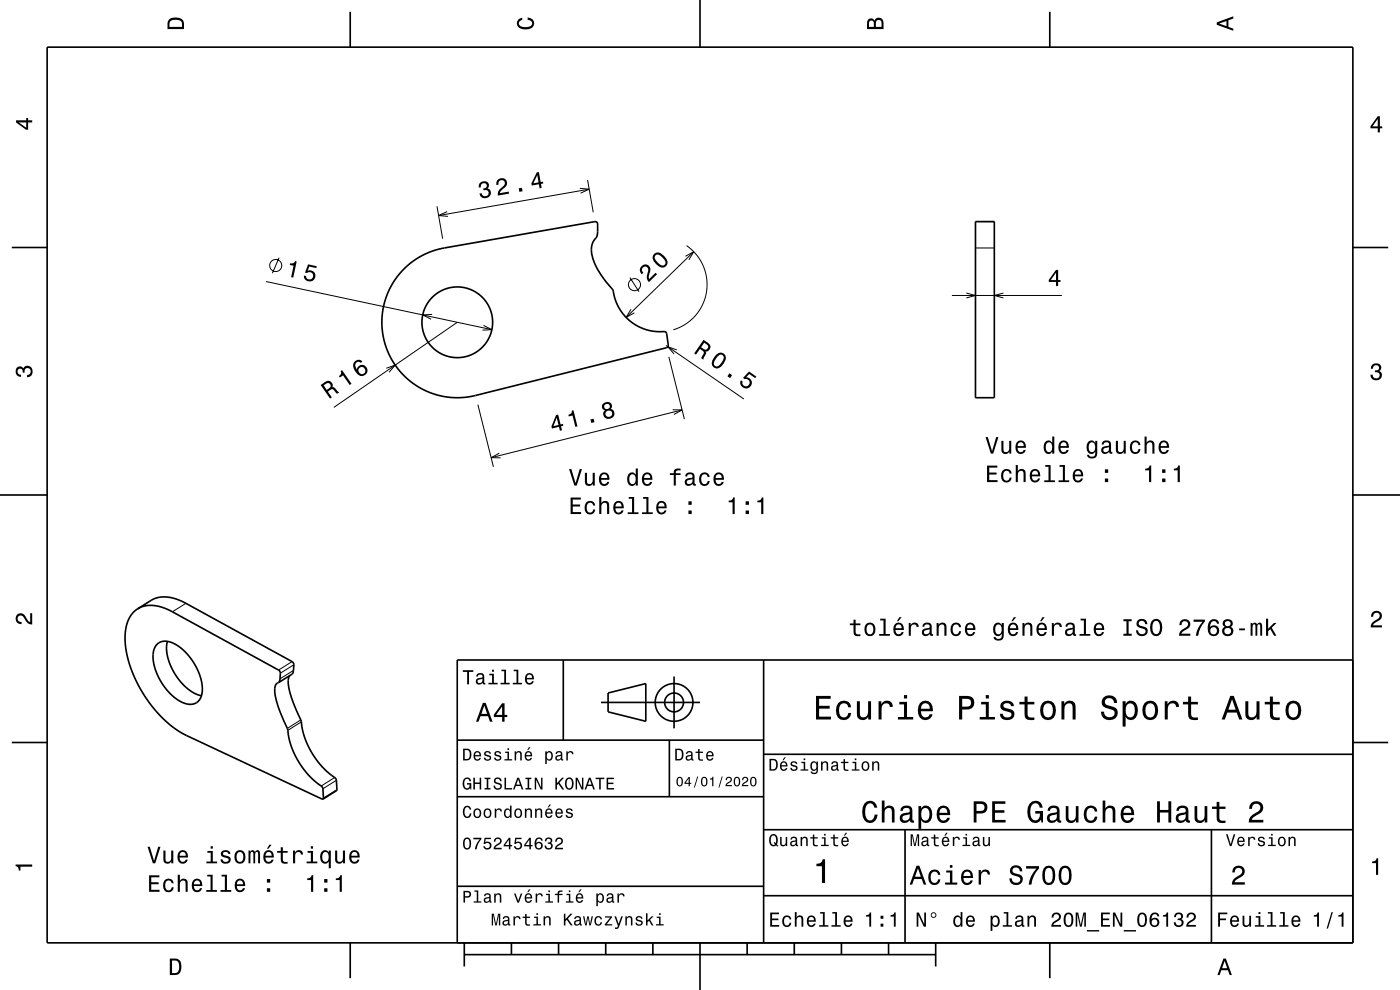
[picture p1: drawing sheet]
<svg xmlns="http://www.w3.org/2000/svg" width="297mm" height="210mm" viewBox="0 0 297 210" stroke-linecap="round" stroke-linejoin="round" font-family="sans-serif">
<g fill="none" stroke="#000" stroke-width=".21">
<path d="M123 40l2 .1-1.8 .9M124.6 38.2l1.3 6.8M56.5 59.7l47.8 10.2M59.2 54.7l-1.4 3.3M92.7 43.8l1.2 6.8M94.9 44.9l-1.9 .8 2 .2M125 40.1l-32 5.6M133.6 58.9l2 3M145.4 54.4l1.8-1-1.1 1.7M145.6 52.1a10 10 0 0 1 4.3 9.8 10 10 0 0 1-7.1 8M147.2 53.4l-14.4 13.9M206.9 52.6h4"/>
<path d="M206.9 47h4M82 78.1l1.8-.7-1.3 1.6M91.7 66.7l-2 .1 1.8 .9M97 68.4l-26.2 18M102.6 69l1.7 .9-2 .1M133.9 65.6l-1.1 1.7 1.8-.9M141.3 73.3l16.5 11.3M141.9 75.7l3.3 13.2M143.6 74.2l-1.9-.6 1.3 1.5M201.9 62.7h23.4M205 62.2l1.9 .5-1.9 .5M212.9 62.2l-2 .5 2 .5"/>
<path d="M101.4 85.8l3.3 13.2M105.9 96.1l-1.7 1h2M142.7 86.9l2 .1-1.7 .9M144.7 87l-40.5 10.1M39.4 128l-2.8 1.8M62 140.3l-2.9 1.8M62.3 142.2l-2.9 1.8M62.3 141l-2.8 1.8M63.8 152.7l-2.8 1.8M63.9 153.1l-2.8 1.8M71 164.9l-2.9 1.8M71.4 165.5l-2.9 1.8"/>
<path d="M71.5 167.5l-2.9 1.8"/>
<circle cx="58.5" cy="56.3" r="1.28"/>
<circle cx="134.6" cy="60.4" r="1.28"/>
</g>
<g fill="none" stroke="#000" stroke-width=".35">
<path d="M10 10h277v190h-277zM74.3 2.5v7.5M148.5 0v10M222.7 2.5v7.5M2.5 52.5h7.5M85.7 57l1.7-1.4 1.7-1.1 2-1 1.9-.6 33.2-5.9a.5 .5 0 0 1 .6 .5 5.4 5.4 0 0 1-.2 2.7l-.8 1.1-.3 1.2a7.2 7.2 0 0 0 1.2 4.6l1.4 2 1.9 2.4a10.2 10.2 0 0 0 11.1 8.9l.3 .4 .4 2.4-.2 .4-.2 .2-41.2 10.2-3.4 .4-3.5-.5-2.1-.6-1.9-.9-1.6-1.1-1.6-1.2-1.4-1.5-1.3-1.8-1-2-.7-1.9-.5-2.2-.2-1.9 .1-2 .4-2.3 .6-1.9 .9-2 1.3-1.9zM206.9 47h4v37.4h-4zM287 52.5h7.5M0 105h10M287 105h10M29.2 129.2l3.1-2 1.1-.4 2-.2 2.2 .5 1.8 .9 22.8 12.6a2.58 2.58 0 0 1 0 2.1l-.2 .3-2.9 1.8M29.2 129.2l1.5-.7 1.9-.1 1.9 .5 1.9 .8 22.7 12.4 .4 .7-.1 1.5-.3 .5"/>
<path d="M29.2 129.2l-.8 .6-.7 .8-.5 1-.4 1.2-.3 2.9 .4 3.1 1.1 3.7 1.5 3.1 2.1 3.4 2.5 3 2.4 2.1 2.8 1.8 29.2 13.6M33.3 136.7a3.3 3.3 0 0 1 4.3 .2l1.4 1.1 1.3 1.4 1.1 1.6 .7 1.6a6.2 6.2 0 0 1 .1 6 3.1 3.1 0 0 1-4.2 0l-1.2-.8-1.4-1.4-1.1-1.6-1-2a6.2 6.2 0 0 1-.1-6zM35.5 136a10.5 10.5 0 0 0 3 8.8l.1 .2a7.7 7.7 0 0 0 4.1 2.6M119.5 140v17M162 140v60M287 140h-190v60M2.5 157.5h7.5M59.1 144.8l-.5 .4-.3 .9a21.8 21.8 0 0 0 2.7 8.6l.6 3 1.1 2.6 1 1.8 1.3 1.8 1.5 1.5 1.8 1.5 .2 .4v2.2M61.5 143.3l-.4 1 .2 1.6 .6 2.4 1.1 2.6a8.2 8.2 0 0 1 1.2 4.1l1 2.9 1.6 2.8 1.9 2.3 2.6 2.3 .1 2.4-2.9 1.8M97 157h65M127.5 149h21M129 147l8-2v8l-8-2z"/>
<path d="M142 157v12M143 143.5v11M287 157.5h7.5M97 169h65M162 176h125M162 160h125M192 176v24M257 176v24M97 188h65M162 190h125M74.3 200v7.5M98.5 202.5h100"/>
<path d="M98.5 200v5M108.5 200v2.5M118.5 200v2.5M128.5 200v2.5M138.5 200v2.5M148.5 200v10M158.5 200v2.5M168.5 200v2.5M178.5 200v2.5M188.5 200v2.5M198.5 200v5M222.7 200v7.5"/>
<circle cx="97" cy="68.4" r="7.5"/>
<circle cx="143" cy="149" r="2"/>
<circle cx="143" cy="149" r="4"/>
</g>
<g fill="#000">
<path d="M36 4a2.18 2.18 0 0 0-.5 2.2h3.5v-1.2a1.43 1.43 0 0 0-1.7-1.3zM36.3 4.4a2.15 2.15 0 0 1 2.2 .3l.1 1h-2.6v-1z" fill-rule="evenodd"/>
<path d="M109.9 4.2l.9-.4v.4a.7 .7 0 0 0-.7 .5 .7 .7 0 0 0 .3 .8 1.7 1.7 0 0 0 2.5-.5 .9 .9 0 0 0-1-.8v-.5a1.24 1.24 0 0 1 1.4 1.1 1.24 1.24 0 0 1-1 1.4 2.22 2.22 0 0 1-2.5-.7l-.2-.5z" fill-rule="evenodd"/>
<path d="M184.2 4.2l-.3 .7v1.3h3.5v-1.3a.98 .98 0 0 0-.7-1.1 .98 .98 0 0 0-1.2 .6 .84 .84 0 0 0-1.3-.2zM184.5 4.5a.54 .54 0 0 1 .6-.1 .54 .54 0 0 1 .3 .6v.7h-1zM185.9 4.4a.62 .62 0 0 1 .8-.1 .62 .62 0 0 1 .3 .6v.8h-1.2z" fill-rule="evenodd"/>
<path d="M258.1 4.7v.6l3.5 1.2v-.4l-1-.4v-1.4l1-.4v-.4zM258.6 5l1.6-.5v1z" fill-rule="evenodd"/>
<path d="M3.4 25.5v.5l2.1 1.5h.5v-1.5h.8v-.5h-.8v-.5h-.4v.5zM4 26h1.6v1.1z" fill-rule="evenodd"/>
<path d="M292.3 24.7l-1.6 2.1v.4h1.6v.9h.4v-.9h.5v-.4h-.5v-2.1zM292.3 25.2v1.6h-1.1z" fill-rule="evenodd"/>
<path d="M61.6 55.8l-.1 .4 .8 .2-.5 2.4 .4 .1 .7-3.4-.3-.1a.77 .77 0 0 1-1 .4zM65.4 56.1l-.7 1.7 .4 .1a.8 .8 0 0 1 1.3 0 .8 .8 0 0 1-.4 1.3 .8 .8 0 0 1-1.1-.7l-.4-.1a1.21 1.21 0 0 0 1.2 1.4 1.21 1.21 0 0 0 1.2-1.4 1.21 1.21 0 0 0-1.6-1l.3-.9 1.5 .4 .1-.4z" fill-rule="evenodd"/>
<path d="M101.7 38.9l-.1 .9 .4-.1a.62 .62 0 0 1 .2-.8 .62 .62 0 0 1 .8 .1 .62 .62 0 0 1 0 .9l-.5 .1 .1 .4a.72 .72 0 0 1 1 .3 .72 .72 0 0 1-.3 .9 .72 .72 0 0 1-1-.3l-.1-.3-.5 .1a1.18 1.18 0 0 0 1.7 .9 1.18 1.18 0 0 0 .3-1.9l-.3-.1a.91 .91 0 0 0 .2-1.2 .91 .91 0 0 0-1.1-.3zM105.5 38.3l-.2 .4v.6l.5-.1a.7 .7 0 0 1 .3-.9 .7 .7 0 0 1 1 .3 .7 .7 0 0 1-.4 .9 1.8 1.8 0 0 0-1.1 2l2.4-.4-.1-.5-1.9 .4a2.22 2.22 0 0 1 1.3-1.4 1.13 1.13 0 0 0-.2-1.7 1.13 1.13 0 0 0-1.6 .4zM110 40l.2 .7 .7-.1-.2-.8zM113.9 36.6l-1.2 2.3 .1 .5 1.5-.3 .2 .8h.4l-.1-.9 .5-.1-.1-.4-.5 .1-.4-2.1zM114 37.1l.2 1.6-1.1 .2z" fill-rule="evenodd"/>
<path d="M136.1 56.4a1.12 1.12 0 0 0 .1 1.8l.3-.3a.7 .7 0 0 1-.2-1 .7 .7 0 0 1 .9-.2 .7 .7 0 0 1 .3 .9 1.8 1.8 0 0 0 .2 2.2l1.7-1.6-.3-.3-1.4 1.3a2.22 2.22 0 0 1 .3-1.9 1.08 1.08 0 0 0-.6-1.1 1.08 1.08 0 0 0-1.3 .2zM138.8 53.9a1.43 1.43 0 0 0 .4 2.1 1.41 1.41 0 0 0 2.1 .5 1.42 1.42 0 0 0-.4-2.2 1.52 1.52 0 0 0-2.1-.4zM139.1 54.2l.3-.2a2.38 2.38 0 0 1 1.8 1.9l-.5 .4a2.38 2.38 0 0 1-1.8-1.8z" fill-rule="evenodd"/>
<path d="M149.3 72.1l-2 2.9 .4 .2 .8-1.2a.85 .85 0 0 1 .7 1.2l-.4 .8 .4 .3 .6-1.4-.1-.3a.97 .97 0 0 0 1-.7 .97 .97 0 0 0-.5-1.2zM149.4 72.7a1.09 1.09 0 0 1 .8 .9 .6 .6 0 0 1-.4 .6 .6 .6 0 0 1-.6-.2l-.5-.3z" fill-rule="evenodd"/>
<path d="M152 75.2a2.27 2.27 0 0 0-.9 2.4 1.14 1.14 0 0 0 1.9 .2 2.31 2.31 0 0 0 .9-2.4 1.14 1.14 0 0 0-1.9-.2zM152.3 75.6l.3-.3a.63 .63 0 0 1 .7 0 .63 .63 0 0 1 .2 .6 2.74 2.74 0 0 1-1.5 1.8l-.5-.3a2.15 2.15 0 0 1 .8-1.8zM154.7 79.2l-.4 .6 .6 .4 .4-.6zM158.9 78.8l-1.3 1.4 .4 .2a.79 .79 0 0 1 1 .5 .79 .79 0 0 1-.6 1 .79 .79 0 0 1-.9-.7l.1-.3-.4-.2a1.21 1.21 0 0 0 .6 1.7 1.21 1.21 0 0 0 1.6-.9 1.21 1.21 0 0 0-1.1-1.5l.6-.7 1.3 .9 .2-.3z" fill-rule="evenodd"/>
<path d="M224 57.3l-1.5 2.1v.4h1.5v.9h.5v-.9h.5v-.4h-.5v-2.1zM224 57.8v1.6h-1.1z" fill-rule="evenodd"/>
<path d="M291.1 77.4a1.08 1.08 0 0 1 1.4-.2 1.08 1.08 0 0 1 .4 1.2l-.3 .3a1.06 1.06 0 0 1 .5 1.3 1.06 1.06 0 0 1-1.2 .7 1.1 1.1 0 0 1-1.2-1.2h.5a.71 .71 0 0 0 1 .8 .71 .71 0 0 0 .1-1.3h-.6v-.4a.61 .61 0 0 0 .8-.3 .61 .61 0 0 0-.2-.8 .61 .61 0 0 0-.9 .2l-.1 .5h-.5z" fill-rule="evenodd"/>
<path d="M3.6 78a.86 .86 0 0 1 1.4 .2 1.06 1.06 0 0 1 1.2-.6 1.06 1.06 0 0 1 .7 1.2 1.1 1.1 0 0 1-1.2 1.2v-.4a.71 .71 0 0 0 .8-1 .71 .71 0 0 0-1.3-.1v.6h-.4a.61 .61 0 0 0-.3-.8 .61 .61 0 0 0-.8 .2 .61 .61 0 0 0 .2 .8l.6 .2v.4a1.15 1.15 0 0 1-1.2-.6 1.15 1.15 0 0 1 .3-1.3z" fill-rule="evenodd"/>
<path d="M68 81.7l2 2.9 .4-.3-.8-1.2a1.07 1.07 0 0 1 1.1-.5l.8 .9 .4-.3-1-1-.4-.1a.97 .97 0 0 0-.3-1.1 .97 .97 0 0 0-1.2 0zM68.7 81.8a1.1 1.1 0 0 1 1.1-.5 .61 .61 0 0 1 .4 .6 .61 .61 0 0 1-.4 .5l-.5 .3z" fill-rule="evenodd"/>
<path d="M72.3 78.7a.77 .77 0 0 1-.4 1.1l.2 .3 .7-.5 1.4 2.1 .4-.3-2-2.9zM75.2 76.7a2.12 2.12 0 0 0 1.7 3.1 1.16 1.16 0 0 0 1.1-1.2 1.16 1.16 0 0 0-1-1.1 1.16 1.16 0 0 0-1.3 .9 1.02 1.02 0 0 1 0-1.5 .58 .58 0 0 1 .8 .1l.4-.3a1.04 1.04 0 0 0-1.7 0zM76 78.6a.75 .75 0 0 1 1.5 0 .75 .75 0 0 1-1.5 0z" fill-rule="evenodd"/>
<path d="M118 88.1l-1 2.4 .1 .4 1.5-.4 .2 .9 .4-.1-.2-.9 .5-.1-.1-.4-.5 .1-.5-2.1zM118.1 88.6l.4 1.5-1.1 .3zM121.3 87.1a.77 .77 0 0 1-.7 .9l.1 .3 .8-.2 .6 2.5 .4-.2-.8-3.4zM125.3 89l.1 .7 .7-.2-.2-.7zM127.8 85.7a.83 .83 0 0 0 .5 1.3 1.11 1.11 0 0 0 0 1.6 1.11 1.11 0 0 0 1.6 0 1.03 1.03 0 0 0 .4-1 1.03 1.03 0 0 0-.8-.9 .89 .89 0 0 0 .2-1.1 .89 .89 0 0 0-1.2-.3zM128.4 87.8a.75 .75 0 0 1 1.5 0 .75 .75 0 0 1-1.5 0zM128.2 86.3a.6 .6 0 0 1 1.2 0 .6 .6 0 0 1-1.2 0z" fill-rule="evenodd"/>
<path d="M120.7 99.5l1.1 3.5h.6l1.1-3.5h-.5l-.9 3-.9-3zM124.1 100.3v1.8a.89 .89 0 0 0 .6 1 .89 .89 0 0 0 1.1-.5v.4h.4v-2.7h-.5v1.6a.65 .65 0 0 1-.3 .7 .65 .65 0 0 1-.9-.3v-2zM127.4 100.6a1.54 1.54 0 0 0 .8 2.5 1.07 1.07 0 0 0 1.1-.9h-.5l-.2 .4-.4 .1a.76 .76 0 0 1-.7-.9h1.8a1.16 1.16 0 0 0-.5-1.4 1.16 1.16 0 0 0-1.4 .2zM127.7 100.8a.66 .66 0 0 1 .8-.1 .66 .66 0 0 1 .3 .7h-1.3zM133.3 100.6a1.58 1.58 0 0 0 .8 2.5l.4-.1 .4-.4v.4h.4v-3.6h-.4v1.3a.9 .9 0 0 0-1.6-.1zM133.7 100.9a.62 .62 0 0 1 .7-.3 .62 .62 0 0 1 .4 .6 1.12 1.12 0 0 1-.6 1.5 1.19 1.19 0 0 1-.5-1.8zM136.5 100.6a1.54 1.54 0 0 0 .8 2.5 1.06 1.06 0 0 0 1.1-.9h-.5l-.2 .4-.4 .1a.76 .76 0 0 1-.7-.9h1.8a1.16 1.16 0 0 0-.5-1.4 1.16 1.16 0 0 0-1.4 .2zM136.8 100.8a.66 .66 0 0 1 .8-.1 .66 .66 0 0 1 .3 .7h-1.3zM142.1 100.4v.4h.8v2.2h.5v-2.2h1v-.4h-1v-.4l.3-.2h.7v-.4a1.04 1.04 0 0 0-1.5 .7v.3zM145.6 100.4l-.2 .7h.4a.55 .55 0 0 1 .6-.6 .55 .55 0 0 1 .4 .8l-.2 .1a1 1 0 0 0-1 .2 1 1 0 0 0-.3 1 .93 .93 0 0 0 1.7 0l.1 .4h.5v-.3l-.2-.1-.1-1.6a1.02 1.02 0 0 0-.6-.8 1.02 1.02 0 0 0-1.1 .2zM145.8 101.9l1.1-.3a.77 .77 0 0 1-.2 .9 .77 .77 0 0 1-.9 .1l-.1-.4zM148.6 100.6a1.53 1.53 0 0 0 .8 2.5 1.06 1.06 0 0 0 1.2-1.1h-.5a.67 .67 0 0 1-.6 .7 .67 .67 0 0 1-.7-.6 1.12 1.12 0 0 1 .7-1.5 .59 .59 0 0 1 .6 .6h.4a1.09 1.09 0 0 0-.7-1 1.09 1.09 0 0 0-1.2 .4zM151.7 100.6a1.54 1.54 0 0 0 .7 2.5 1.06 1.06 0 0 0 1.1-.9h-.4l-.2 .4-.4 .1a.76 .76 0 0 1-.7-.9h1.8a1.16 1.16 0 0 0-.5-1.4 1.16 1.16 0 0 0-1.4 .2zM152 100.8a.66 .66 0 0 1 .8-.1 .66 .66 0 0 1 .3 .7h-1.3z" fill-rule="evenodd"/>
<path d="M209.1 92.7l1.1 3.5h.5l1.1-3.5h-.5l-.8 3-.9-3zM212.4 93.5v1.8a.89 .89 0 0 0 .6 1 .89 .89 0 0 0 1.1-.5v.4h.4v-2.7h-.4v1.6a.65 .65 0 0 1-.4 .7 .65 .65 0 0 1-.8-.3v-2zM215.7 93.8a1.54 1.54 0 0 0 .8 2.5 1.06 1.06 0 0 0 1.1-.9h-.4l-.3 .4-.3 .1a.75 .75 0 0 1-.7-.9h1.7a1.16 1.16 0 0 0-.4-1.4 1.16 1.16 0 0 0-1.5 .2zM216.1 94a.66 .66 0 0 1 .8-.1 .66 .66 0 0 1 .3 .7h-1.3zM221.7 93.8a1.57 1.57 0 0 0 .7 2.5l.5-.1 .3-.4v.4h.5v-3.6h-.5v1.3a.89 .89 0 0 0-1.5-.1zM222 94.1a.62 .62 0 0 1 .7-.3 .62 .62 0 0 1 .5 .6 1.11 1.11 0 0 1-.7 1.5 1.19 1.19 0 0 1-.5-1.8zM224.8 93.8a1.54 1.54 0 0 0 .8 2.5 1.05 1.05 0 0 0 1.1-.9h-.4l-.3 .4-.3 .1a.75 .75 0 0 1-.7-.9h1.8a1.16 1.16 0 0 0-.5-1.4 1.16 1.16 0 0 0-1.5 .2zM225.2 94a.66 .66 0 0 1 .8-.1 .66 .66 0 0 1 .3 .7h-1.3zM230.8 93.8a1.57 1.57 0 0 0 .8 2.5l.4-.1 .4-.4a.73 .73 0 0 1-.4 1 .73 .73 0 0 1-1-.3h-.4a1.1 1.1 0 0 0 1.3 .8 1.1 1.1 0 0 0 .9-1.2v-2.6h-.4v.5l-.4-.4a.89 .89 0 0 0-1.2 .2zM231.1 94.1a.63 .63 0 0 1 .7-.3 .63 .63 0 0 1 .5 .6 1.11 1.11 0 0 1-.7 1.5 1.2 1.2 0 0 1-.5-1.8zM234 93.6l-.3 .7h.4a.55 .55 0 0 1 .7-.5 .55 .55 0 0 1 .4 .7l-.2 .1a1 1 0 0 0-1.1 .2 1 1 0 0 0-.2 1 .93 .93 0 0 0 1.6 .1l.1 .3h.6v-.3l-.3-.1v-1.6a1.02 1.02 0 0 0-.7-.8 1.02 1.02 0 0 0-1 .2zM234.2 95.2l1.1-.4a.77 .77 0 0 1-.2 .9 .77 .77 0 0 1-.9 .1l-.1-.3zM236.7 93.5v1.8a.89 .89 0 0 0 .6 1 .89 .89 0 0 0 1.1-.5v.4h.4v-2.7h-.4v1.6a.64 .64 0 0 1-.4 .7 .64 .64 0 0 1-.8-.3v-2zM240 93.8a1.53 1.53 0 0 0 .8 2.5 1.06 1.06 0 0 0 1.1-1h-.4a.67 .67 0 0 1-.6 .6 .67 .67 0 0 1-.7-.6 1.12 1.12 0 0 1 .7-1.5 .6 .6 0 0 1 .6 .6h.4a1.09 1.09 0 0 0-.7-1 1.09 1.09 0 0 0-1.2 .4zM242.8 92.6v3.6h.5v-1.5a.63 .63 0 0 1 .5-.9 .63 .63 0 0 1 .7 .7v1.7h.4v-1.8a.88 .88 0 0 0-.6-.9 .88 .88 0 0 0-1 .4v-1.3zM246.1 93.8a1.54 1.54 0 0 0 .8 2.5 1.06 1.06 0 0 0 1.1-.9h-.5l-.2 .4-.4 .1a.76 .76 0 0 1-.7-.9h1.8a1.16 1.16 0 0 0-.5-1.4 1.16 1.16 0 0 0-1.4 .2zM246.4 94a.66 .66 0 0 1 .8-.1 .66 .66 0 0 1 .3 .7h-1.3z" fill-rule="evenodd"/>
<path d="M121 105.5v3.5h2.3v-.4h-1.8v-1.2h1.6v-.4h-1.6v-1h1.7v-.5zM124.3 106.6a1.53 1.53 0 0 0 .9 2.5 1.06 1.06 0 0 0 1.1-1h-.5a.67 .67 0 0 1-.6 .6 .67 .67 0 0 1-.7-.6 1.12 1.12 0 0 1 .7-1.5 .59 .59 0 0 1 .6 .6h.5a1.09 1.09 0 0 0-.8-.9 1.09 1.09 0 0 0-1.2 .3zM127.1 105.4v3.6h.5v-1.5a.63 .63 0 0 1 .4-.8 .63 .63 0 0 1 .8 .4v1.9h.4v-1.7a.88 .88 0 0 0-.6-1 .88 .88 0 0 0-1 .4v-1.3zM130.4 106.6a1.55 1.55 0 0 0 .8 2.5 1.07 1.07 0 0 0 1.1-.8h-.5l-.2 .3-.3 .1a.76 .76 0 0 1-.7-.9h1.7a1.17 1.17 0 0 0-.5-1.4 1.17 1.17 0 0 0-1.4 .2zM130.7 106.8a.66 .66 0 0 1 .8-.1 .66 .66 0 0 1 .4 .7h-1.3zM133.4 105.4v.4h.7v2.9h-.9v.3h2.2v-.3h-.9v-3.3zM136.4 105.4v.4h.7v2.9h-.9v.3h2.3v-.3h-.9v-3.3zM139.5 106.6a1.55 1.55 0 0 0 .8 2.5 1.07 1.07 0 0 0 1.1-.8h-.4l-.3 .3-.3 .1a.76 .76 0 0 1-.7-.9h1.7a1.17 1.17 0 0 0-.5-1.3 1.17 1.17 0 0 0-1.4 .1zM139.9 106.8a.66 .66 0 0 1 .8-.1 .66 .66 0 0 1 .3 .7h-1.3zM146 108.3v.7h.7v-.7zM146 106.3v.8h.7v-.8z" fill-rule="evenodd"/>
<path d="M154.6 106.2v.4h.8v2.4h.5v-3.5h-.4a.78 .78 0 0 1-.9 .7zM158.2 108.3v.7h.7v-.7zM158.2 106.3v.8h.7v-.8zM160.7 106.2v.4h.8v2.4h.4v-3.5h-.3a.77 .77 0 0 1-.9 .7z" fill-rule="evenodd"/>
<path d="M209.4 98.8v3.5h2.2v-.5h-1.7v-1.1h1.5v-.5h-1.5v-1h1.7v-.4zM212.7 99.8a1.53 1.53 0 0 0 .8 2.6 1.05 1.05 0 0 0 1.1-1.1h-.4a.67 .67 0 0 1-.6 .7 .67 .67 0 0 1-.7-.6 1.12 1.12 0 0 1 .6-1.5 .6 .6 0 0 1 .7 .6h.4a1.09 1.09 0 0 0-.7-1 1.09 1.09 0 0 0-1.2 .3zM215.5 98.6v3.7h.4v-1.6a.63 .63 0 0 1 .4-.8 .63 .63 0 0 1 .8 .4v2h.5v-1.8a.88 .88 0 0 0-.6-1 .88 .88 0 0 0-1.1 .5v-1.4zM218.8 99.8a1.54 1.54 0 0 0 .7 2.6 1.06 1.06 0 0 0 1.1-.9h-.4l-.2 .3-.4 .2a.75 .75 0 0 1-.7-1h1.8a1.17 1.17 0 0 0-.5-1.3 1.17 1.17 0 0 0-1.4 .1zM219.1 100.1a.66 .66 0 0 1 .8-.2 .66 .66 0 0 1 .3 .8h-1.3zM221.7 98.6v.4h.7v2.9h-.9v.4h2.3v-.4h-.9v-3.3zM224.8 98.6v.4h.7v2.9h-.9v.4h2.2v-.4h-.9v-3.3zM227.9 99.8a1.54 1.54 0 0 0 .8 2.6 1.06 1.06 0 0 0 1-.9h-.4l-.2 .3-.4 .2a.75 .75 0 0 1-.7-1h1.8a1.17 1.17 0 0 0-.5-1.3 1.17 1.17 0 0 0-1.4 .1zM228.2 100.1a.66 .66 0 0 1 .8-.2 .66 .66 0 0 1 .3 .8h-1.3zM234.4 101.5v.8h.7v-.8zM234.4 99.6v.7h.7v-.7z" fill-rule="evenodd"/>
<path d="M242.9 99.4v.4h.9v2.5h.4v-3.6h-.3a.78 .78 0 0 1-1 .7zM246.5 101.5v.8h.7v-.8zM246.5 99.6v.7h.7v-.7zM249 99.4v.4h.8v2.5h.5v-3.6h-.3a.77 .77 0 0 1-1 .7z" fill-rule="evenodd"/>
<path d="M3.6 130.4a1.22 1.22 0 0 1 2 .7l.4 .6 .4 .3v-1.9h.4v2.4a1.8 1.8 0 0 1-1.7-1.4 .71 .71 0 0 0-.9-.5 .71 .71 0 0 0-.5 .8 .71 .71 0 0 0 .9 .5v.5a1.18 1.18 0 0 1-1.2-.7 1.18 1.18 0 0 1 .2-1.3z" fill-rule="evenodd"/>
<path d="M181.1 131.4v.8h-.8v.4h.8v1.8a1.05 1.05 0 0 0 1.4 .5v-.4a.68 .68 0 0 1-1-.3v-1.6h1v-.4h-1v-.8zM183.7 132.4a1.53 1.53 0 0 0 .9 2.6 1.48 1.48 0 0 0 1.1-1.5 1.48 1.48 0 0 0-1.1-1.4l-.5 .1zM184 132.7a.67 .67 0 0 1 .7-.2 .67 .67 0 0 1 .5 .5 1.11 1.11 0 0 1-.6 1.6 1.17 1.17 0 0 1-.6-1.9zM186.7 131.2v.4h.7v2.9h-.9v.4h2.3v-.4h-.9v-3.3zM190.8 130.9l-.5 .9h.3l.7-.9zM189.8 132.4a1.54 1.54 0 0 0 .8 2.6 1.07 1.07 0 0 0 1.1-.9h-.4l-.3 .3-.3 .2a.76 .76 0 0 1-.7-1h1.7a1.16 1.16 0 0 0-.4-1.3 1.16 1.16 0 0 0-1.5 .1zM190.2 132.7a.66 .66 0 0 1 .8-.2 .66 .66 0 0 1 .3 .8h-1.3zM192.8 132.2v2.7h.4v-1.6a.66 .66 0 0 1 .4-.8 .66 .66 0 0 1 .8 .3l.1 .2h.4a.89 .89 0 0 0-.7-.9 .89 .89 0 0 0-1 .5v-.4zM195.9 132.3l-.2 .6h.4a.55 .55 0 0 1 .7-.5 .55 .55 0 0 1 .3 .8h-.2a1 1 0 0 0-1 .2 1 1 0 0 0-.3 1.1 .93 .93 0 0 0 1.7 0l.1 .3 .5 .1v-.4h-.2v-1.6a1.02 1.02 0 0 0-1.8-.6zM196.1 133.8l1.1-.3a.77 .77 0 0 1-.2 .9 .77 .77 0 0 1-.9 0zM198.7 132.2v2.7h.4v-1.6a.63 .63 0 0 1 .6-.9 .63 .63 0 0 1 .6 .8v1.7h.5v-1.8a.89 .89 0 0 0-.6-1 .89 .89 0 0 0-1.1 .5v-.4zM202 132.4a1.53 1.53 0 0 0 .8 2.6 1.06 1.06 0 0 0 1.1-1.1h-.4a.67 .67 0 0 1-.7 .7 .67 .67 0 0 1-.7-.6 1.11 1.11 0 0 1 .7-1.6 .59 .59 0 0 1 .7 .6h.4a1.09 1.09 0 0 0-.8-.9 1.09 1.09 0 0 0-1.1 .3zM205 132.4a1.54 1.54 0 0 0 .8 2.6 1.07 1.07 0 0 0 1.1-.9h-.5l-.2 .3-.4 .2a.76 .76 0 0 1-.6-1h1.7a1.16 1.16 0 0 0-.5-1.3 1.16 1.16 0 0 0-1.4 .1zM205.3 132.7a.66 .66 0 0 1 .8-.2 .66 .66 0 0 1 .4 .8h-1.3zM211 132.4a1.57 1.57 0 0 0 .7 2.6l.5-.2 .3-.4a.73 .73 0 0 1-.3 1.1 .73 .73 0 0 1-1-.4h-.4a1.1 1.1 0 0 0 1.2 .8 1.1 1.1 0 0 0 .9-1.2v-2.5h-.4v.4l-.3-.4a.9 .9 0 0 0-1.2 .2zM211.3 132.7a.64 .64 0 0 1 .7-.2 .64 .64 0 0 1 .5 .6 1.11 1.11 0 0 1-.7 1.5 1.2 1.2 0 0 1-.5-1.9zM215.1 130.9l-.5 .9h.3l.7-.9zM214.1 132.4a1.55 1.55 0 0 0 .8 2.6 1.07 1.07 0 0 0 1.1-.9h-.4l-.3 .3-.3 .2a.76 .76 0 0 1-.7-1h1.7a1.17 1.17 0 0 0-.5-1.3 1.17 1.17 0 0 0-1.4 .1zM214.5 132.7a.66 .66 0 0 1 .7-.2 .66 .66 0 0 1 .4 .8h-1.3zM216.9 132.2v2.7h.4v-1.6a.63 .63 0 0 1 .6-.9 .63 .63 0 0 1 .7 .8v1.7h.4v-1.8a.89 .89 0 0 0-.6-1 .89 .89 0 0 0-1.1 .5v-.4zM221.1 130.9l-.5 .9h.3l.7-.9zM220.2 132.4a1.54 1.54 0 0 0 .8 2.6 1.06 1.06 0 0 0 1.1-.9h-.5l-.2 .3-.4 .2a.76 .76 0 0 1-.7-1h1.8a1.16 1.16 0 0 0-.5-1.3 1.16 1.16 0 0 0-1.4 .1zM220.5 132.7a.66 .66 0 0 1 .8-.2 .66 .66 0 0 1 .3 .8h-1.3zM223.1 132.2v2.7h.5v-1.6a.66 .66 0 0 1 .3-.8 .66 .66 0 0 1 .9 .3v.2h.5a.89 .89 0 0 0-.7-.9 .89 .89 0 0 0-1.1 .5v-.4zM226.3 132.3l-.3 .6h.4a.55 .55 0 0 1 .7-.5 .55 .55 0 0 1 .4 .8h-.2a1 1 0 0 0-1.1 .2 1 1 0 0 0-.2 1.1 .93 .93 0 0 0 1.6 0l.1 .3 .6 .1v-.4h-.3v-1.6a1.02 1.02 0 0 0-1.7-.6zM226.5 133.8l1.1-.3a.77 .77 0 0 1-.2 .9 .77 .77 0 0 1-.9 0zM229.2 131.2v.4h.7v2.9h-.9v.4h2.3v-.4h-.9v-3.3zM232.3 132.4a1.54 1.54 0 0 0 .8 2.6 1.07 1.07 0 0 0 1.1-.9h-.4l-.3 .3-.3 .2a.76 .76 0 0 1-.7-1h1.8a1.17 1.17 0 0 0-.5-1.3 1.17 1.17 0 0 0-1.5 .1zM232.7 132.7a.66 .66 0 0 1 .8-.2 .66 .66 0 0 1 .3 .8h-1.3zM238.3 131.4v.4h.7v2.6h-.7v.5h1.8v-.5h-.7v-2.6h.7v-.4zM241.4 131.6a.97 .97 0 0 0-.3 1 .97 .97 0 0 0 1 .6 .77 .77 0 0 1 .9 1 .83 .83 0 0 1-1 .3 .83 .83 0 0 1-.6-.8h-.4a1.21 1.21 0 0 0 1.5 1.3 1.21 1.21 0 0 0 .7-1.8l-.8-.3a.72 .72 0 0 1-.8-.7 .7 .7 0 0 1 .7-.5 .7 .7 0 0 1 .6 .7h.5a1.17 1.17 0 0 0-.7-1.1 1.17 1.17 0 0 0-1.3 .3zM244.3 131.7a2.52 2.52 0 0 0 .4 3.1 1.21 1.21 0 0 0 1.8-.9 1.94 1.94 0 0 0-.9-2.6l-.9 .1zM244.9 131.8l.4-.1a1.7 1.7 0 0 1 .3 2.7l-.3 .1a1.13 1.13 0 0 1-.8-1.4v-.6zM250.5 131.7l-.3 .9h.5a.7 .7 0 0 1 .5-.8 .7 .7 0 0 1 .8 .5 .7 .7 0 0 1-.5 .8 1.8 1.8 0 0 0-1.4 1.8h2.4v-.5h-1.9a2.2 2.2 0 0 1 1.5-1.1 1.13 1.13 0 0 0 .1-1.7 1.13 1.13 0 0 0-1.7 .1zM253.2 131.4v.5h1.9a5.1 5.1 0 0 0-1.4 3h.5a5.3 5.3 0 0 1 1.4-3v-.5zM256.7 131.6a2.39 2.39 0 0 0 .2 3.3 1.16 1.16 0 0 0 1.5-.4 1.16 1.16 0 0 0-.1-1.5 1.16 1.16 0 0 0-1.6 0 1.02 1.02 0 0 1 .8-1.3 .58 .58 0 0 1 .7 .6h.4a1.11 1.11 0 0 0-.7-.9 1.11 1.11 0 0 0-1.2 .2zM256.7 133.8a.75 .75 0 0 1 1.5 0 .75 .75 0 0 1-1.5 0zM259.7 131.6a.84 .84 0 0 0 .1 1.4 1.11 1.11 0 0 0-.4 1.5 1.11 1.11 0 0 0 1.6 .4 1.03 1.03 0 0 0 .7-.9 1.03 1.03 0 0 0-.6-1 .89 .89 0 0 0 .4-1.1 .89 .89 0 0 0-1-.6zM259.7 133.9a.75 .75 0 0 1 1.5 0 .75 .75 0 0 1-1.5 0zM259.8 132.3a.6 .6 0 0 1 1.2 0 .6 .6 0 0 1-1.2 0zM262.9 133.3v.4h1.2v-.4zM265.3 132.2v2.7h.4v-1.9a.49 .49 0 0 1 .4-.6l.2 .3v2.2h.4v-2.1l.4-.4 .2 .2v.4v1.9h.5v-1.9a.69 .69 0 0 0-.6-.9l-.5 .3-.2-.2-.3-.1-.5 .3v-.2zM268.6 131.2v3.7h.4v-1l.5-.4 .8 1.4h.5l-1-1.8 1-.9h-.6l-1.2 1.2v-2.2z" fill-rule="evenodd"/>
<path d="M291.2 129.9a1.18 1.18 0 0 1 1.9 .3 1.18 1.18 0 0 1-1 1.7l-.5 .3-.3 .5h1.9v.4h-2.4a1.8 1.8 0 0 1 1.4-1.8 .71 .71 0 0 0 .5-.8 .71 .71 0 0 0-.9-.5 .71 .71 0 0 0-.5 .8h-.4z" fill-rule="evenodd"/>
<path d="M98.2 158.8v2.5h.9a1.37 1.37 0 0 0 .7-2.2 1.56 1.56 0 0 0-1.6-.3zM98.6 159.1a.98 .98 0 0 1 1.1 .7 .98 .98 0 0 1-.6 1.2h-.5zM100.7 159.6a1.04 1.04 0 0 0-.2 1.2 1.04 1.04 0 0 0 1 .5l.5-.5h-.3l-.4 .3a.54 .54 0 0 1-.5-.7h1.3a.83 .83 0 0 0-.4-.9 .83 .83 0 0 0-1 .1zM100.9 159.7l.2-.1a.47 .47 0 0 1 .5 .1 .47 .47 0 0 1 .1 .5h-.9zM102.9 159.5l-.2 .1a.69 .69 0 0 0 .9 .9l.2 .1a.43 .43 0 0 1-.4 .5 .43 .43 0 0 1-.4-.4h-.3a.74 .74 0 0 0 .9 .7 .74 .74 0 0 0 .5-1l-1-.4a.38 .38 0 0 1 .3-.5 .38 .38 0 0 1 .4 .4h.3a.78 .78 0 0 0-1.2-.4zM105.1 159.5l-.2 .1a.69 .69 0 0 0 .9 .9l.2 .1a.43 .43 0 0 1-.4 .5 .43 .43 0 0 1-.5-.4h-.3a.74 .74 0 0 0 .9 .7 .74 .74 0 0 0 .5-1l-.9-.4a.38 .38 0 0 1 .3-.5 .38 .38 0 0 1 .4 .4h.3a.77 .77 0 0 0-1.2-.4zM107.2 159.4v.3h.5v1.3h-.7v.3h1.6v-.3h-.6v-1.6zM107.7 158.7v.4h.3v-.4zM109.2 159.4v1.9h.3v-1.1a.45 .45 0 0 1 .4-.6 .45 .45 0 0 1 .5 .5v1.2h.3v-1.3a.63 .63 0 0 0-.5-.7 .63 .63 0 0 0-.7 .4v-.3zM112.2 158.5l-.4 .6h.3l.5-.6zM111.5 159.6a1.04 1.04 0 0 0-.2 1.2 1.04 1.04 0 0 0 1.1 .5l.5-.5h-.3l-.5 .3a.54 .54 0 0 1-.5-.7h1.3a.83 .83 0 0 0-.4-.9 .83 .83 0 0 0-1 .1zM111.8 159.7l.1-.1a.48 .48 0 0 1 .5 .1 .48 .48 0 0 1 .2 .5h-1zM115.7 159.4v2.7h.3v-1.1a.66 .66 0 0 0 .7 .4 .66 .66 0 0 0 .5-.6 .91 .91 0 0 0 0-1.1 .91 .91 0 0 0-1-.3l-.2 .3v-.3zM116.1 159.8a.45 .45 0 0 1 .5-.2 .45 .45 0 0 1 .3 .4 .65 .65 0 0 1 .1 .8 .65 .65 0 0 1-.7 .2 .98 .98 0 0 1-.2-1.2zM118.1 159.5l-.2 .4h.3a.39 .39 0 0 1 .4-.3 .39 .39 0 0 1 .3 .5h-.1a.65 .65 0 0 0-1 .4 .65 .65 0 0 0 .6 .9l.6-.3 .1 .2h.4v-.2l-.2-.1v-1.1a.72 .72 0 0 0-.5-.6 .72 .72 0 0 0-.7 .2zM118.2 160.6l.8-.3a.55 .55 0 0 1-.2 .7 .55 .55 0 0 1-.6 0zM120.1 159.4v1.9h.4v-1.1a.47 .47 0 0 1 .2-.6 .47 .47 0 0 1 .6 .2v.2h.4a.64 .64 0 0 0-.5-.7 .64 .64 0 0 0-.8 .4v-.3z" fill-rule="evenodd"/>
<path d="M98.2 142.2v.3h.9v2.7h.4v-2.7h.9v-.3zM101.3 143l-.3 .5h.4a.47 .47 0 0 1 .5-.4 .47 .47 0 0 1 .4 .6l-.2 .1a.84 .84 0 0 0-1 .2 .84 .84 0 0 0 0 1.1 .9 .9 0 0 0 1.3-.2l.1 .2 .5 .1v-.3l-.3-.1v-1.3a.87 .87 0 0 0-1.4-.5zM101.4 144.3l.9-.3a.66 .66 0 0 1-.1 .7 .66 .66 0 0 1-.8 .1zM103.8 142.9v.3h.6v1.6h-.8v.4h2v-.4h-.8v-1.9zM104.4 142.1v.4h.4v-.4zM106.4 142.1v.3h.6v2.4h-.8v.4h1.9v-.4h-.7v-2.7zM109 142.1v.3h.6v2.4h-.8v.4h1.9v-.4h-.7v-2.7zM111.6 143.1a1.32 1.32 0 0 0 .7 2.1 .9 .9 0 0 0 .9-.7h-.3l-.2 .3-.4 .1a.65 .65 0 0 1-.6-.8h1.6a1 1 0 0 0-.4-1.2 1 1 0 0 0-1.3 .2zM111.9 143.3a.57 .57 0 0 1 .7-.1 .57 .57 0 0 1 .3 .6h-1.2z" fill-rule="evenodd"/>
<path d="M102.4 149.1l-1.4 4h.5l.4-1.2h1.6l.4 1.2h.6l-1.5-4zM102.7 149.7l.7 1.7h-1.3zM106.5 149.2l-1.7 2.4v.5h1.7v1h.5v-1h.6v-.5h-.6v-2.4zM106.5 149.9v1.7h-1.3z" fill-rule="evenodd"/>
<path d="M143.2 158.8v2.5h.9a1.37 1.37 0 0 0 .7-2.2 1.56 1.56 0 0 0-1.6-.3zM143.6 159.1a.98 .98 0 0 1 1.1 .7 .98 .98 0 0 1-.6 1.2h-.5zM145.7 159.5l-.2 .4h.3a.39 .39 0 0 1 .5-.3 .39 .39 0 0 1 .3 .5h-.2a.65 .65 0 0 0-.9 .4 .65 .65 0 0 0 .5 .9l.7-.3v.2h.4v-.2l-.1-.1-.1-1.1a.73 .73 0 0 0-.4-.6 .73 .73 0 0 0-.8 .2zM145.8 160.6l.8-.3a.55 .55 0 0 1-.1 .7 .55 .55 0 0 1-.7 0zM148.1 158.9v.5h-.5v.3h.5v1.3a.75 .75 0 0 0 1 .4v-.3a.48 .48 0 0 1-.7-.3v-1.1h.7v-.3h-.7v-.5zM150 159.6a1.04 1.04 0 0 0-.2 1.2 1.04 1.04 0 0 0 1.1 .5l.5-.5h-.4l-.4 .3a.54 .54 0 0 1-.5-.7h1.3a.83 .83 0 0 0-.4-.9 .83 .83 0 0 0-1 .1zM150.3 159.7l.1-.1a.48 .48 0 0 1 .5 .1 .48 .48 0 0 1 .2 .5h-1z" fill-rule="evenodd"/>
<path d="M173.1 147.6v5h3.2v-.6h-2.5v-1.7h2.2v-.6h-2.2v-1.5h2.4v-.6zM177.8 149.2a2.59 2.59 0 0 0 .5 3.4 1.58 1.58 0 0 0 2.3-1.4h-.6a.95 .95 0 0 1-.9 1 .95 .95 0 0 1-1-.9 1.59 1.59 0 0 1 .9-2.1 .85 .85 0 0 1 .9 .8h.7a1.56 1.56 0 0 0-1.1-1.3 1.56 1.56 0 0 0-1.7 .5zM181.8 148.8v2.5a1.27 1.27 0 0 0 .9 1.4 1.27 1.27 0 0 0 1.5-.7v.6h.6v-3.8h-.6v2.2a.92 .92 0 0 1-.6 1.1 .92 .92 0 0 1-1.2-.4v-2.9zM186.4 148.8v3.8h.6v-2.2a.95 .95 0 0 1 .5-1.1 .95 .95 0 0 1 1.2 .3l.1 .4h.6a1.28 1.28 0 0 0-1-1.4 1.28 1.28 0 0 0-1.4 .8v-.6zM190.8 148.9v.5h1v2.7h-1.3v.5h3.2v-.5h-1.3v-3.2zM191.8 147.4v.8h.6v-.8zM195.1 149.2a2.62 2.62 0 0 0 .5 3.4 1.57 1.57 0 0 0 2.2-1.1h-.6l-.3 .5-.5 .2a1.08 1.08 0 0 1-1-1.3h2.5a1.66 1.66 0 0 0-.7-2 1.66 1.66 0 0 0-2.1 .3zM195.6 149.5a.94 .94 0 0 1 1.2-.2 .94 .94 0 0 1 .5 1h-1.9zM203.5 147.6v5h.6v-2.1h.8a1.47 1.47 0 0 0 1.8-1.2 1.47 1.47 0 0 0-1.5-1.7zM204.1 148.2a1.6 1.6 0 0 1 1.8 .5 .86 .86 0 0 1 0 .9 .86 .86 0 0 1-.9 .3h-.9zM208.1 148.9v.5h1v2.7h-1.3v.5h3.3v-.5h-1.3v-3.2zM209.1 147.4v.8h.7v-.8zM212.6 148.9a1.08 1.08 0 0 0-.3 1.2 1.08 1.08 0 0 0 1 .7l1.1 .4a.57 .57 0 0 1 .2 .6 .57 .57 0 0 1-.5 .4 .96 .96 0 0 1-1.4-.8h-.6a1.6 1.6 0 0 0 1.3 1.4 1.6 1.6 0 0 0 1.7-.8 1.13 1.13 0 0 0-1-1.6l-1.1-.3-.2-.4a.87 .87 0 0 1 .9-.5 .87 .87 0 0 1 .8 .6h.6a1.41 1.41 0 0 0-2.1-1.1zM217.4 147.8v1.1h-1.1v.5h1.1v2.6l.2 .4 .4 .3h1.4v-.5a.97 .97 0 0 1-1.4-.5v-2.3h1.4v-.5h-1.4v-1.1zM221.1 149.2a2.56 2.56 0 0 0 .5 3.4 1.72 1.72 0 0 0 1.8-.2 1.72 1.72 0 0 0 .6-1.7 1.7 1.7 0 0 0-.9-1.9 1.7 1.7 0 0 0-2 .4zM221.6 149.6a.96 .96 0 0 1 1-.4 .96 .96 0 0 1 .7 .8 1.59 1.59 0 0 1-1 2.2 1.19 1.19 0 0 1-1-1.5zM225.2 148.8v3.8h.6v-2.2a.97 .97 0 0 1 .5-1.1 .97 .97 0 0 1 1.1 .2l.1 .7v2.4h.7v-2.5a1.27 1.27 0 0 0-.9-1.4 1.27 1.27 0 0 0-1.5 .6v-.5zM234.1 147.9a1.38 1.38 0 0 0-.3 1.5 1.38 1.38 0 0 0 1.3 .9 1.25 1.25 0 0 1 1.4 .9 1.15 1.15 0 0 1-1.3 .9 1.15 1.15 0 0 1-1-1.1h-.7a1.8 1.8 0 0 0 1.7 1.8 1.8 1.8 0 0 0 1.9-1.6 1.46 1.46 0 0 0-1.5-1.4l-.6-.2a.83 .83 0 0 1-.5-1.1 .83 .83 0 0 1 1.2-.3l.5 .5 .1 .4h.7a1.67 1.67 0 0 0-1-1.6 1.67 1.67 0 0 0-1.9 .4zM238.2 148.8v5.3h.6v-2.1a1.32 1.32 0 0 0 1.4 .7 1.32 1.32 0 0 0 1.1-1.1 2.43 2.43 0 0 0-.8-2.8 1.21 1.21 0 0 0-1.7 .5v-.5zM239.1 149.6a.9 .9 0 0 1 .9-.4 .9 .9 0 0 1 .7 .8 1.61 1.61 0 0 1-.9 2.2 1.18 1.18 0 0 1-1-1.5zM242.8 149.2a2.56 2.56 0 0 0 .5 3.4 1.72 1.72 0 0 0 1.8-.2 1.72 1.72 0 0 0 .6-1.7 1.7 1.7 0 0 0-.9-1.9 1.7 1.7 0 0 0-2 .4zM243.3 149.6a.96 .96 0 0 1 1-.4 .96 .96 0 0 1 .7 .8 1.59 1.59 0 0 1-1 2.2 1.19 1.19 0 0 1-1-1.5zM247.1 148.8v3.8h.6v-2.2a.95 .95 0 0 1 .5-1.1 .95 .95 0 0 1 1.2 .3l.1 .4h.6a1.28 1.28 0 0 0-1-1.4 1.28 1.28 0 0 0-1.4 .8v-.6zM252 147.8v1.1h-1v.5h1l.1 2.6 .2 .4 .4 .3h1.4v-.5a.97 .97 0 0 1-1.4-.5v-2.3h1.4v-.5h-1.4v-1.1zM261 147.6l-1.8 5h.6l.6-1.4h2l.5 1.4h.7l-1.9-5zM261.4 148.3l.7 2.2h-1.5zM264.2 148.8v2.5a1.27 1.27 0 0 0 .9 1.4 1.27 1.27 0 0 0 1.5-.7v.6h.6v-3.8h-.6v2.2a.92 .92 0 0 1-.6 1.1 .92 .92 0 0 1-1.1-.4l-.1-2.9zM269.4 147.8v1.1h-1.1v.5h1.1v2.6l.2 .4 .4 .3 .7 .1 .8-.1v-.5a.97 .97 0 0 1-1.4-.5l-.1-2.3h1.5v-.5h-1.5v-1.1zM273.1 149.2a2.56 2.56 0 0 0 .6 3.4 1.72 1.72 0 0 0 1.8-.2 1.72 1.72 0 0 0 .6-1.7 1.7 1.7 0 0 0-.9-1.9 1.7 1.7 0 0 0-2.1 .4zM273.6 149.6a.96 .96 0 0 1 1-.4 .96 .96 0 0 1 .7 .8 1.59 1.59 0 0 1-.9 2.2 1.19 1.19 0 0 1-1.1-1.5z" fill-rule="evenodd"/>
<path d="M31.3 179.6l1.1 3.5h.5l1.1-3.5h-.4l-.9 3-.9-3zM34.7 180.4v1.8a.89 .89 0 0 0 .6 1 .89 .89 0 0 0 1-.5v.4h.5v-2.7h-.5v1.6a.65 .65 0 0 1-.4 .8 .65 .65 0 0 1-.8-.3v-2.1zM37.9 180.7a1.54 1.54 0 0 0 .8 2.5 1.06 1.06 0 0 0 1.1-.8h-.4l-.2 .3-.4 .1a.75 .75 0 0 1-.7-.9h1.8a1.16 1.16 0 0 0-.5-1.4 1.16 1.16 0 0 0-1.5 .2zM38.3 180.9a.66 .66 0 0 1 .8-.1 .66 .66 0 0 1 .3 .7h-1.3zM44 180.5v.4h.7v1.9h-.9v.3h2.3v-.3h-1v-2.3zM44.7 179.5v.5h.5v-.5zM47.1 180.6a.75 .75 0 0 0-.2 .8 .75 .75 0 0 0 .7 .5l.9 .3a.63 .63 0 0 1-.6 .7 .63 .63 0 0 1-.7-.6h-.4a1.07 1.07 0 0 0 1.2 .9 1.07 1.07 0 0 0 .9-1.2l-.4-.3-1.1-.4a.54 .54 0 0 1 .4-.7 .54 .54 0 0 1 .6 .5h.5a1.03 1.03 0 0 0-.7-.8 1.03 1.03 0 0 0-1.1 .3zM50 180.7a1.53 1.53 0 0 0 .9 2.5 1.48 1.48 0 0 0 1.2-1.4 1.48 1.48 0 0 0-1.2-1.5l-.5 .1zM50.4 181a.67 .67 0 0 1 .7-.3 .67 .67 0 0 1 .5 .6 1.11 1.11 0 0 1-.7 1.5 1.17 1.17 0 0 1-.5-1.8zM52.7 180.4v2.7h.4v-1.8l.2-.6h.3l.1 .3v2.1h.4l.1-2.1 .3-.3 .2 .1 .1 .4v1.9h.4v-1.8a.69 .69 0 0 0-.6-1l-.5 .4-.2-.3-.3-.1-.5 .4v-.3zM57.1 179.2l-.5 .9h.3l.7-.9zM56.2 180.7a1.54 1.54 0 0 0 .8 2.5 1.06 1.06 0 0 0 1-.8h-.4l-.2 .3-.4 .1a.76 .76 0 0 1-.7-.9h1.8a1.17 1.17 0 0 0-.5-1.4 1.17 1.17 0 0 0-1.4 .2zM56.5 180.9a.66 .66 0 0 1 .8-.1 .66 .66 0 0 1 .3 .7h-1.3zM59.6 179.7v.8h-.8v.4h.8v1.8a1.05 1.05 0 0 0 1.4 .5v-.4a.68 .68 0 0 1-1-.3v-1.6h1v-.4h-1v-.8zM62.2 180.4v2.7h.4v-1.5a.66 .66 0 0 1 .4-.8 .66 .66 0 0 1 .8 .2v.3h.5a.89 .89 0 0 0-.7-1 .89 .89 0 0 0-1 .6v-.5zM65.3 180.5v.4h.6v1.9h-.9v.3h2.3v-.3h-.9v-2.3zM65.9 179.5v.5h.5v-.5zM68.2 180.7a1.57 1.57 0 0 0 .8 2.5l.4-.1 .3-.4v1.5h.5v-3.8h-.5v.4l-.1-.2a.87 .87 0 0 0-1.4 .1zM68.5 181a.62 .62 0 0 1 .7-.3 .62 .62 0 0 1 .5 .6 1.11 1.11 0 0 1-.7 1.5 1.19 1.19 0 0 1-.5-1.8zM71.1 180.4v1.8a.89 .89 0 0 0 .6 1 .89 .89 0 0 0 1.1-.5v.4h.4v-2.7h-.5v1.6a.64 .64 0 0 1-.3 .8 .64 .64 0 0 1-.8-.3l-.1-2.1zM74.4 180.7a1.54 1.54 0 0 0 .8 2.5 1.05 1.05 0 0 0 1.1-.8h-.5l-.2 .3-.4 .1a.75 .75 0 0 1-.7-.9h1.8a1.16 1.16 0 0 0-.5-1.4 1.16 1.16 0 0 0-1.4 .2zM74.7 180.9a.66 .66 0 0 1 .8-.1 .66 .66 0 0 1 .3 .7h-1.3z" fill-rule="evenodd"/>
<path d="M98.4 178a1.44 1.44 0 0 0 .7 2.2 1.45 1.45 0 0 0 .6-2.2 .79 .79 0 0 0-1.3 0zM98.8 178h.5a1.69 1.69 0 0 1 0 1.9h-.5a1.71 1.71 0 0 1 0-1.9zM100.4 177.7v.3h1.4a3.7 3.7 0 0 0-1 2.2h.3a3.8 3.8 0 0 1 1-2.2v-.3zM102.8 177.7l-.2 1.3h.3a.57 .57 0 0 1 .9-.1 .57 .57 0 0 1-.1 .9 .57 .57 0 0 1-.8-.3h-.4a.86 .86 0 0 0 1.1 .8 .86 .86 0 0 0 .6-1.2 .86 .86 0 0 0-1.3-.4l.1-.7h1.1v-.3zM105 177.9l-.2 .6h.3a.5 .5 0 0 1 .4-.6 .5 .5 0 0 1 .6 .4 .5 .5 0 0 1-.4 .6l-.2 .1a1.17 1.17 0 0 0-.8 1.2h1.7v-.4h-1.3l.6-.5a.83 .83 0 0 0 .6-1.2 .83 .83 0 0 0-1.3-.2zM108 177.7l-1.1 1.5v.3h1.1v.7h.3v-.7h.3v-.3h-.3v-1.5zM108 178.1v1.1h-.8zM109.3 177.7l-.2 1.3h.3a.57 .57 0 0 1 .9-.1 .57 .57 0 0 1-.1 .9 .57 .57 0 0 1-.8-.3h-.4a.86 .86 0 0 0 1.1 .8 .86 .86 0 0 0 .6-1.2 .86 .86 0 0 0-1.3-.4l.1-.7h1.1v-.3zM112.3 177.7l-1.1 1.5v.3h1.1v.7h.3v-.7h.4v-.3h-.4v-1.5zM112.3 178.1v1.1h-.8zM113.8 177.8a1.72 1.72 0 0 0 .1 2.3 .83 .83 0 0 0 1.1-.2 .83 .83 0 0 0-.1-1.1 .83 .83 0 0 0-1.1 0 .74 .74 0 0 1 .5-.9l.4 .1 .1 .3h.3a.8 .8 0 0 0-.5-.6 .8 .8 0 0 0-.8 .1zM113.7 179.4a.55 .55 0 0 1 1.1 0 .55 .55 0 0 1-1.1 0zM115.8 177.8l-.2 .7h.3a.44 .44 0 0 1 .2-.6 .44 .44 0 0 1 .6 .2 .44 .44 0 0 1-.1 .6h-.4v.3a.52 .52 0 0 1 .7 .3 .52 .52 0 0 1-.4 .7 .52 .52 0 0 1-.6-.4v-.2h-.4a.84 .84 0 0 0 1.1 .8 .84 .84 0 0 0 .4-1.3l-.1-.1a.72 .72 0 0 0 0-1.1 .72 .72 0 0 0-1.1 .1zM118 177.9l-.2 .6h.3a.5 .5 0 0 1 .4-.6 .5 .5 0 0 1 .6 .4 .5 .5 0 0 1-.4 .6l-.2 .1a1.17 1.17 0 0 0-.8 1.2h1.7v-.4h-1.3l.6-.5a.83 .83 0 0 0 .7-1.2 .83 .83 0 0 0-1.4-.2z" fill-rule="evenodd"/>
<path d="M98.4 171.2a1.45 1.45 0 0 0 .7 2.3 .94 .94 0 0 0 .9-1h-.3a.59 .59 0 0 1-.8 .7 1.31 1.31 0 0 1 .2-2l.3 .1 .2 .4h.4a.85 .85 0 0 0-.6-.8 .85 .85 0 0 0-1 .3zM100.6 171.7a1.04 1.04 0 0 0-.1 1.3 1.04 1.04 0 0 0 1.1 .5 1.04 1.04 0 0 0 .5-1.3 1.04 1.04 0 0 0-1.2-.7zM100.9 171.9a.48 .48 0 0 1 .5-.1 .48 .48 0 0 1 .3 .4 .66 .66 0 0 1 0 .7 .66 .66 0 0 1-.7 .3 .98 .98 0 0 1-.1-1.3zM102.8 171.7a1.04 1.04 0 0 0-.2 1.3 1.04 1.04 0 0 0 1.2 .5 1.04 1.04 0 0 0 .5-1.3 1.04 1.04 0 0 0-1.2-.7zM103 171.9a.48 .48 0 0 1 .5-.1 .48 .48 0 0 1 .4 .4 .66 .66 0 0 1 0 .7 .66 .66 0 0 1-.7 .3 .97 .97 0 0 1-.2-1.3zM105 171.5v2h.3v-1.1a.47 .47 0 0 1 .2-.6 .47 .47 0 0 1 .6 .2l.1 .1h.3a.64 .64 0 0 0-.5-.6 .64 .64 0 0 0-.7 .4v-.4zM107.1 171.7a1.06 1.06 0 0 0-.2 1.2 1.06 1.06 0 0 0 .9 .6l.4-.3v.3h.3v-2.6h-.3v.9a.63 .63 0 0 0-1.1-.1zM107.4 171.9a.44 .44 0 0 1 .4-.1 .44 .44 0 0 1 .4 .4 .65 .65 0 0 1 0 .7 .65 .65 0 0 1-.7 .3l-.2-.4zM109.3 171.7a1.04 1.04 0 0 0-.1 1.3 1.04 1.04 0 0 0 1.1 .5 1.04 1.04 0 0 0 .5-1.3 1.04 1.04 0 0 0-1.2-.7zM109.5 171.9a.48 .48 0 0 1 .6-.1 .48 .48 0 0 1 .3 .4 .66 .66 0 0 1 0 .7 .66 .66 0 0 1-.7 .3 .98 .98 0 0 1-.2-1.3zM111.4 171.5v2h.3v-1.1a.45 .45 0 0 1 .3-.7 .45 .45 0 0 1 .5 .6v1.2h.4v-1.3a.63 .63 0 0 0-.5-.7 .63 .63 0 0 0-.7 .3v-.3zM113.5 171.5v2h.3v-1.1a.45 .45 0 0 1 .3-.6 .45 .45 0 0 1 .6 .2v1.5h.3v-1.3a.63 .63 0 0 0-.4-.7 .63 .63 0 0 0-.8 .3v-.3zM116.5 170.7l-.3 .6h.2l.5-.6zM115.9 171.7a1.04 1.04 0 0 0-.2 1.2 1.04 1.04 0 0 0 1 .6l.5-.6h-.3l-.4 .4a.54 .54 0 0 1-.5-.7h1.2a.83 .83 0 0 0-.3-1 .83 .83 0 0 0-1 .1zM116.1 171.9l.2-.1a.47 .47 0 0 1 .4 .1 .47 .47 0 0 1 .2 .4h-.9zM118 171.7a1.04 1.04 0 0 0-.2 1.2 1.04 1.04 0 0 0 1.1 .6l.5-.6h-.3l-.5 .4a.53 .53 0 0 1-.5-.7h1.3a.83 .83 0 0 0-.3-1 .83 .83 0 0 0-1.1 .1zM118.3 171.9l.1-.1a.47 .47 0 0 1 .5 .1 .47 .47 0 0 1 .2 .4h-1zM120.2 171.6l-.1 .2a.69 .69 0 0 0 .8 .9l.3 .1a.43 .43 0 0 1-.4 .5 .43 .43 0 0 1-.5-.4h-.3a.74 .74 0 0 0 .9 .7 .74 .74 0 0 0 .5-1.1l-1-.3a.38 .38 0 0 1 .3-.5 .38 .38 0 0 1 .5 .3h.3a.77 .77 0 0 0-1.3-.4z" fill-rule="evenodd"/>
<path d="M98.4 165.3a1.44 1.44 0 0 0 .7 2.2l.3-.1 .3-.3 .1 .4h.2v-1.4h-.9v.3h.5a.61 .61 0 0 1-.8 .8 1.45 1.45 0 0 1 0-1.9 .51 .51 0 0 1 .8 .4h.4a.85 .85 0 0 0-.7-.8 .85 .85 0 0 0-.9 .4zM100.4 165v2.5h.4v-1.2h1v1.2h.3v-2.5h-.3v1h-1v-1zM102.8 165v.3h.5v1.9h-.5v.3h1.2v-.3h-.4v-1.9h.4v-.3zM105 165.1a.69 .69 0 0 0-.2 .8 .69 .69 0 0 0 .7 .4l.3 .1a.46 .46 0 0 1 .3 .7 .46 .46 0 0 1-.7 .1l-.4-.6h-.3a.86 .86 0 0 0 1.1 1 .86 .86 0 0 0 .5-1.3l-.6-.3a.51 .51 0 0 1-.6-.4 .5 .5 0 0 1 .6-.4 .5 .5 0 0 1 .4 .5h.3a.85 .85 0 0 0-.5-.8 .85 .85 0 0 0-.9 .2zM107 165v2.5h1.6v-.3h-1.2v-2.2zM109.7 165l-.9 2.5h.4l.2-.8h1l.3 .8h.3l-.9-2.5zM109.9 165.3l.4 1.1h-.8zM111.5 165v.3h.4v1.9h-.4v.3h1.2v-.3h-.4v-1.9h.4v-.3zM113.4 165v2.5h.3v-2.1l1 2.1h.4v-2.5h-.3v2l-1-2zM117.8 165v2.5h.4v-.9l.2-.3 .9 1.2h.4l-1-1.5 1-1h-.5l-1 1.1v-1.1zM120.1 165.2a1.45 1.45 0 0 0 .7 2.3 1.45 1.45 0 0 0 .6-2.3 .84 .84 0 0 0-1.3 0zM120.5 165.3l.3-.1a1.18 1.18 0 0 1 0 2 1.21 1.21 0 0 1-.3-1.9zM122.1 165v2.5h.3v-2.1l1 2.1h.4v-2.5h-.3v2l-1-2zM124.9 165l-.9 2.5h.3l.3-.8h1l.3 .8h.3l-.9-2.5zM125.1 165.3l.4 1.1h-.8zM126.4 165v.3h.7v2.2h.3v-2.2h.8v-.3zM128.7 165v2.5h1.6v-.3h-1.3v-.9h1.1v-.3h-1.1v-.7h1.2v-.3z" fill-rule="evenodd"/>
<path d="M143.7 165a1.16 1.16 0 0 0 .5 1.8 1.16 1.16 0 0 0 .5-1.8 .63 .63 0 0 0-1 0zM144 165.1l.2-.1a.98 .98 0 0 1 0 1.6l-.2-.1-.2-.3v-.7zM146.1 164.8l-.9 1.2v.3h.9v.5h.2v-.5h.3v-.3h-.3v-1.2zM146.1 165.2v.8h-.6zM147.9 164.7l-.7 2.3h.2l.7-2.3zM148.9 165a1.15 1.15 0 0 0 .5 1.8 1.16 1.16 0 0 0 .5-1.8 .63 .63 0 0 0-1 0zM149.2 165.1l.2-.1a.98 .98 0 0 1 0 1.6l-.2-.1-.2-.3v-.7zM150.6 165.1v.3h.5v1.4h.2v-2zM153.1 164.7l-.7 2.3h.2l.7-2.3zM154.1 164.9l-.2 .6h.3a.4 .4 0 0 1 .3-.5 .4 .4 0 0 1 .5 .3 .4 .4 0 0 1-.3 .5l-.2 .1a.93 .93 0 0 0-.6 .9h1.4v-.3h-1.1l.5-.4a.67 .67 0 0 0 .5-1 .67 .67 0 0 0-1.1-.2zM155.8 165a1.15 1.15 0 0 0 .5 1.8 1.16 1.16 0 0 0 .5-1.8 .63 .63 0 0 0-1 0zM156.1 165.1l.2-.1a.98 .98 0 0 1 0 1.6l-.2-.1-.2-.3v-.7zM157.6 164.9l-.2 .6h.3a.4 .4 0 0 1 .3-.5 .4 .4 0 0 1 .5 .3 .4 .4 0 0 1-.3 .5l-.2 .1a.94 .94 0 0 0-.6 .9h1.3v-.3h-1l.4-.4a.67 .67 0 0 0 .6-1 .67 .67 0 0 0-1.1-.2zM159.3 165a1.16 1.16 0 0 0 .5 1.8 1.16 1.16 0 0 0 .5-1.8 .63 .63 0 0 0-1 0zM159.6 165.1l.2-.1a.98 .98 0 0 1 0 1.6l-.2-.1-.2-.3v-.7z" fill-rule="evenodd"/>
<path d="M163.2 161v2.5h.9a1.37 1.37 0 0 0 .7-2.2 1.58 1.58 0 0 0-1.6-.3zM163.6 161.3a.98 .98 0 0 1 1.1 .7 .98 .98 0 0 1-.6 1.2h-.5zM166.4 160.7l-.4 .6h.2l.5-.6zM165.7 161.7a1.04 1.04 0 0 0-.2 1.2 1.04 1.04 0 0 0 1 .6l.5-.6h-.3l-.4 .4a.54 .54 0 0 1-.5-.7h1.3a.83 .83 0 0 0-.4-1 .83 .83 0 0 0-1 .1zM165.9 161.9l.2-.1a.48 .48 0 0 1 .5 .1 .48 .48 0 0 1 .1 .4h-.9zM167.9 161.6l-.2 .2a.68 .68 0 0 0 .9 .9l.2 .1a.43 .43 0 0 1-.4 .5 .43 .43 0 0 1-.4-.4h-.3a.74 .74 0 0 0 .9 .7 .74 .74 0 0 0 .5-1.1l-1-.3a.38 .38 0 0 1 .3-.5 .38 .38 0 0 1 .4 .4l.3-.1a.78 .78 0 0 0-1.2-.4zM170 161.6v.3h.5v1.3h-.7v.3h1.7v-.3h-.7v-1.6zM170.5 160.9v.3h.3v-.3zM172.1 161.7a1.06 1.06 0 0 0-.2 1.2 1.06 1.06 0 0 0 .9 .6l.4-.3a.52 .52 0 0 1-.2 .7 .52 .52 0 0 1-.7-.3h-.3a.78 .78 0 0 0 .9 .6 .78 .78 0 0 0 .6-.8v-1.9h-.3v.4l-.2-.3a.64 .64 0 0 0-.9 .1zM172.4 161.9a.45 .45 0 0 1 .4-.1 .45 .45 0 0 1 .4 .4 .65 .65 0 0 1 0 .7 .65 .65 0 0 1-.7 .3l-.2-.4zM174.2 161.5v2h.3v-1.1a.45 .45 0 0 1 .3-.6 .45 .45 0 0 1 .5 .2l.1 1.5h.3v-1.3a.63 .63 0 0 0-.5-.7 .63 .63 0 0 0-.7 .3v-.3zM176.6 161.6l-.2 .5h.3a.39 .39 0 0 1 .4-.4 .39 .39 0 0 1 .3 .6h-.1a.65 .65 0 0 0-1 .4 .65 .65 0 0 0 .6 .8l.6-.3 .1 .2 .4 .1-.2-.4v-1a.73 .73 0 0 0-1.2-.5zM176.7 162.7l.8-.2a.55 .55 0 0 1-.2 .6 .55 .55 0 0 1-.6 .1zM178.9 161v.6h-.5v.3h.5l.1 1.3a.75 .75 0 0 0 1 .3v-.3a.48 .48 0 0 1-.7-.2v-1.1h.7v-.3h-.7v-.6zM180.8 161.6v.3h.5v1.3h-.6v.3h1.6v-.3h-.6v-1.6zM181.3 160.9v.3h.4v-.3zM183 161.7a1.04 1.04 0 0 0-.2 1.3 1.04 1.04 0 0 0 1.2 .5 1.04 1.04 0 0 0 .4-1.3 1.04 1.04 0 0 0-1.2-.7zM183.2 161.9a.48 .48 0 0 1 .5-.1 .48 .48 0 0 1 .4 .4 .66 .66 0 0 1 0 .7 .66 .66 0 0 1-.7 .3 .98 .98 0 0 1-.2-1.3zM185 161.5v2h.3v-1.1a.45 .45 0 0 1 .3-.6 .45 .45 0 0 1 .6 .2v1.5h.3v-1.3a.63 .63 0 0 0-.4-.7 .63 .63 0 0 0-.8 .3v-.3z" fill-rule="evenodd"/>
<path d="M163.4 177.2a1.45 1.45 0 0 0 .7 2.3l.5-.2 .3 .3 .2-.2-.3-.3a1.53 1.53 0 0 0-.5-2.2l-.6 .1zM163.8 177.3l.3-.1a1.21 1.21 0 0 1 .5 1.7l-.3-.3-.2 .2 .3 .3a.45 .45 0 0 1-.7-.1 1.62 1.62 0 0 1 .1-1.7zM165.5 177.5v1.3a.63 .63 0 0 0 .4 .7 .63 .63 0 0 0 .8-.3v.3h.3v-2h-.3v1.2a.46 .46 0 0 1-.3 .5 .46 .46 0 0 1-.6-.2v-1.5zM167.9 177.6l-.2 .5h.3a.39 .39 0 0 1 .5-.4 .39 .39 0 0 1 .2 .6h-.1a.65 .65 0 0 0-.9 .4 .65 .65 0 0 0 .5 .8l.6-.3 .1 .2 .4 .1v-.3h-.2v-1.1a.73 .73 0 0 0-1.2-.5zM168 178.7l.8-.2a.55 .55 0 0 1-.2 .6 .55 .55 0 0 1-.6 .1zM169.8 177.5v2h.4v-1.1a.45 .45 0 0 1 .2-.6 .45 .45 0 0 1 .6 .2v1.5h.3v-1.3a.63 .63 0 0 0-.4-.7 .63 .63 0 0 0-.8 .3v-.3zM172.4 177v.6h-.5v.3h.5l.1 1.3a.75 .75 0 0 0 1 .3v-.3a.49 .49 0 0 1-.7-.2v-1.1h.7v-.3h-.7v-.6zM174.3 177.6v.3h.5v1.3h-.6v.3h1.6v-.3h-.6v-1.6zM174.8 176.9v.3h.4v-.3zM176.8 177v.6h-.6v.3h.6v1.3a.74 .74 0 0 0 1 .3v-.3a.49 .49 0 0 1-.7-.2v-1.1h.7v-.3h-.7v-.6zM179.4 176.7l-.4 .6h.2l.5-.6zM178.7 177.7a1.04 1.04 0 0 0-.2 1.2 1.04 1.04 0 0 0 1 .6l.5-.6h-.3l-.4 .4a.54 .54 0 0 1-.5-.7h1.3a.83 .83 0 0 0-.4-1 .83 .83 0 0 0-1 .1zM178.9 177.9l.2-.1a.48 .48 0 0 1 .5 .1 .48 .48 0 0 1 .1 .4h-.9z" fill-rule="evenodd"/>
<path d="M183.4 170.5a3.6 3.6 0 0 0 0 3.5 1.59 1.59 0 0 0 1.8 .5 1.59 1.59 0 0 0 1-1.7h-.6a1.06 1.06 0 0 1-1.5 1.1 2.68 2.68 0 0 1 0-3.4 .92 .92 0 0 1 1.4 .8h.6a1.53 1.53 0 0 0-1.1-1.4 1.53 1.53 0 0 0-1.6 .6zM187.1 169.8v4.7h.5v-2a.82 .82 0 0 1 .6-1 .82 .82 0 0 1 1 .4v2.6h.6v-2.3a1.13 1.13 0 0 0-.8-1.3 1.13 1.13 0 0 0-1.4 .6v-1.7zM191.3 171.2l-.3 .8h.5a.71 .71 0 0 1 .9-.7 .71 .71 0 0 1 .5 1l-.3 .1a1.47 1.47 0 0 0-1.7 1.2 .94 .94 0 0 0 1 1l.6-.2 .5-.4 .2 .4 .7 .1v-.5h-.3v-2.1a1.31 1.31 0 0 0-2.3-.7zM191.6 173.1l1.4-.4a.99 .99 0 0 1-.3 1.1 .99 .99 0 0 1-1.1 .1l-.2-.4zM194.8 171v4.8h.6v-1.9a1.19 1.19 0 0 0 1.3 .7 1.19 1.19 0 0 0 1-1.1 1.94 1.94 0 0 0-1.3-2.6 1.06 1.06 0 0 0-1 .6v-.5zM195.7 171.7a.81 .81 0 0 1 .8-.3 .81 .81 0 0 1 .6 .7 1.45 1.45 0 0 1-.8 2 1.52 1.52 0 0 1-.6-2.4zM199.1 171.4a1.98 1.98 0 0 0 1 3.2 1.36 1.36 0 0 0 1.4-1.1h-.6l-.2 .4-.5 .2a.97 .97 0 0 1-.9-1.2h2.3a1.5 1.5 0 0 0-.7-1.8 1.5 1.5 0 0 0-1.8 .3zM199.5 171.6a.85 .85 0 0 1 1.1-.1 .85 .85 0 0 1 .4 .9h-1.7zM206.6 170v4.5h.6v-1.9a1.96 1.96 0 0 0 2.2-.7 1.29 1.29 0 0 0-1.3-1.9zM207.2 170.5a1.44 1.44 0 0 1 1.6 .4 .77 .77 0 0 1-.1 .9 .77 .77 0 0 1-.8 .2h-.7zM210.5 170v4.5h2.8v-.6h-2.2v-1.5h2v-.5h-2v-1.4h2.2v-.5zM218.4 170.5a3.1 3.1 0 0 0 .5 3.9 1.43 1.43 0 0 0 1.9-.5l.1 .6h.4v-2.5h-1.7v.6h1a1.1 1.1 0 0 1-1.4 1.3 2.61 2.61 0 0 1 0-3.4 .91 .91 0 0 1 1.4 .8h.6a1.54 1.54 0 0 0-1.1-1.4 1.54 1.54 0 0 0-1.7 .6zM222.6 171.2l-.4 .8h.6a.71 .71 0 0 1 .8-.7 .71 .71 0 0 1 .5 1l-.3 .1a1.47 1.47 0 0 0-1.7 1.2 .94 .94 0 0 0 1 1l.6-.2 .6-.4 .1 .4 .7 .1v-.5h-.3v-2.1a1.31 1.31 0 0 0-2.2-.7zM222.8 173.1l1.4-.4a.99 .99 0 0 1-.2 1.1 .99 .99 0 0 1-1.2 .1l-.1-.4zM226.1 171v2.3a1.14 1.14 0 0 0 .8 1.2 1.14 1.14 0 0 0 1.4-.6v.6h.5v-3.5h-.6v2a.83 .83 0 0 1-.5 1 .83 .83 0 0 1-1-.4v-2.6zM230.3 171.4a1.96 1.96 0 0 0 1.1 3.2 1.36 1.36 0 0 0 1.4-1.4h-.5a.86 .86 0 0 1-.9 .9 .86 .86 0 0 1-.9-.8 1.43 1.43 0 0 1 .9-1.9 .77 .77 0 0 1 .8 .7h.6a1.41 1.41 0 0 0-1-1.2 1.41 1.41 0 0 0-1.5 .5zM233.9 169.8v4.7h.6v-2a.82 .82 0 0 1 .5-1 .82 .82 0 0 1 1 .4l.1 2.6h.5v-2.3a1.13 1.13 0 0 0-.7-1.3 1.13 1.13 0 0 0-1.4 .6v-1.7zM238.1 171.4a1.98 1.98 0 0 0 1 3.2 1.36 1.36 0 0 0 1.4-1.1h-.5l-.3 .4-.5 .2a.97 .97 0 0 1-.9-1.2h2.3a1.5 1.5 0 0 0-.6-1.8 1.5 1.5 0 0 0-1.9 .3zM238.6 171.6a.85 .85 0 0 1 1-.1 .85 .85 0 0 1 .4 .9h-1.7zM245.5 170v4.5h.6v-2.1h1.8v2.1h.6v-4.5h-.6v1.8h-1.8v-1.8zM249.9 171.2l-.3 .3v.5h.5a.71 .71 0 0 1 .8-.7 .71 .71 0 0 1 .5 1l-.2 .1a1.46 1.46 0 0 0-1.8 1.2 .93 .93 0 0 0 1.1 1l.6-.2 .5-.4 .1 .4 .8 .1v-.5h-.4v-2.1a1.31 1.31 0 0 0-2.2-.7zM250.1 173.1l1.4-.4a.99 .99 0 0 1-.2 1.1 .99 .99 0 0 1-1.2 .1l-.1-.4zM253.4 171v2.3a1.14 1.14 0 0 0 .8 1.2 1.14 1.14 0 0 0 1.4-.6v.6h.5v-3.5h-.6v2a.83 .83 0 0 1-.4 1 .83 .83 0 0 1-1.1-.4v-2.6zM258.1 170.1v1h-1v.5h1v2.3l.2 .4 .4 .2 1.3 .1v-.5a.88 .88 0 0 1-1.3-.5v-2h1.3v-.5h-1.3v-1zM265.4 170.4l-.3 .4-.1 .8h.6a.91 .91 0 0 1 .7-1.1 .91 .91 0 0 1 1.1 .6 .91 .91 0 0 1-.7 1.1 2.31 2.31 0 0 0-1.8 2.3h3.1v-.6h-2.4a2.19 2.19 0 0 1 1.4-1.2 1.47 1.47 0 0 0 .7-2.2 1.47 1.47 0 0 0-2.3-.1z" fill-rule="evenodd"/>
<path d="M193.2 177v2.5h.3v-2.3l.4 2.3h.3l.5-2.3v2.3h.3v-2.5h-.5l-.4 2.2-.5-2.2zM195.7 177.6l-.2 .5h.3a.39 .39 0 0 1 .5-.4 .39 .39 0 0 1 .3 .6h-.2a.65 .65 0 0 0-.9 .4 .65 .65 0 0 0 .5 .8l.7-.3v.2l.4 .1v-.3h-.1l-.1-1.1a.73 .73 0 0 0-1.2-.5zM195.8 178.7l.8-.2a.55 .55 0 0 1-.1 .6 .55 .55 0 0 1-.7 .1zM198.1 177v.6h-.5v.3h.5v1.3a.74 .74 0 0 0 1 .3v-.3a.49 .49 0 0 1-.7-.2v-1.1h.7v-.3h-.7v-.6zM200.7 176.7l-.4 .6h.3l.5-.6zM200 177.7a1.04 1.04 0 0 0-.2 1.2 1.04 1.04 0 0 0 1.1 .6l.5-.6h-.4l-.4 .4a.54 .54 0 0 1-.5-.7h1.3a.83 .83 0 0 0-.4-1 .83 .83 0 0 0-1 .1zM200.3 177.9l.1-.1a.48 .48 0 0 1 .5 .1 .48 .48 0 0 1 .2 .4h-1zM202.1 177.5v2h.3v-1.1a.47 .47 0 0 1 .3-.6 .47 .47 0 0 1 .6 .2v.1h.3a.64 .64 0 0 0-.4-.6 .64 .64 0 0 0-.8 .4v-.4zM204.3 177.6v.3h.5v1.3h-.6v.3h1.6v-.3h-.6v-1.6zM204.8 176.9v.3h.4v-.3zM206.6 177.6l-.2 .5h.3a.39 .39 0 0 1 .4-.4 .39 .39 0 0 1 .3 .6h-.1a.65 .65 0 0 0-1 .4 .65 .65 0 0 0 .6 .8l.6-.3 .1 .2 .4 .1v-.3h-.2v-1.1a.72 .72 0 0 0-.5-.6 .72 .72 0 0 0-.7 .1zM206.7 178.7l.8-.2a.55 .55 0 0 1-.2 .6 .55 .55 0 0 1-.6 .1zM208.5 177.5v1.3a.63 .63 0 0 0 .5 .7 .63 .63 0 0 0 .7-.3v.3h.3v-2h-.3v1.2a.46 .46 0 0 1-.3 .5 .46 .46 0 0 1-.6-.2v-1.5z" fill-rule="evenodd"/>
<path d="M260.1 177l.8 2.5h.4l.8-2.5h-.4l-.6 2.1-.7-2.1zM262.7 177.7a1.04 1.04 0 0 0-.2 1.2 1.04 1.04 0 0 0 1 .6l.5-.6h-.3l-.4 .4a.54 .54 0 0 1-.5-.7h1.3a.83 .83 0 0 0-.4-1 .83 .83 0 0 0-1 .1zM262.9 177.9l.2-.1a.48 .48 0 0 1 .5 .1 .48 .48 0 0 1 .1 .4h-.9zM264.8 177.5v2h.3v-1.1a.47 .47 0 0 1 .3-.6 .47 .47 0 0 1 .6 .2v.1h.3a.64 .64 0 0 0-.5-.6 .64 .64 0 0 0-.7 .4v-.4zM267 177.6l-.1 .2a.69 .69 0 0 0 .9 .9l.2 .1a.43 .43 0 0 1-.4 .5 .43 .43 0 0 1-.5-.4h-.3a.74 .74 0 0 0 .9 .7 .74 .74 0 0 0 .5-1.1l-.9-.3a.38 .38 0 0 1 .3-.5 .38 .38 0 0 1 .4 .4l.3-.1a.78 .78 0 0 0-1.3-.4zM269.2 177.6v.3h.5v1.3h-.7v.3h1.6v-.3h-.6v-1.6zM269.7 176.9v.3h.3v-.3zM271.3 177.7a1.04 1.04 0 0 0-.1 1.3 1.04 1.04 0 0 0 1.1 .5 1.04 1.04 0 0 0 .5-1.3 1.04 1.04 0 0 0-1.2-.7zM271.5 177.9a.48 .48 0 0 1 .6-.1 .48 .48 0 0 1 .3 .4 .67 .67 0 0 1 0 .7 .67 .67 0 0 1-.7 .3 .98 .98 0 0 1-.2-1.3zM273.3 177.5v2h.4v-1.1a.45 .45 0 0 1 .3-.7 .45 .45 0 0 1 .5 .6v1.2h.4v-1.3a.63 .63 0 0 0-.5-.7 .63 .63 0 0 0-.7 .3v-.3z" fill-rule="evenodd"/>
<path d="M3.3 183.4h3.5v.4h-2.5v.9h-.3a.77 .77 0 0 0-.7-1z" fill-rule="evenodd"/>
<path d="M31.6 185.7v3.5h2.2v-.4h-1.7v-1.2h1.6v-.5h-1.6v-1h1.7v-.4zM34.9 186.8a1.53 1.53 0 0 0 .8 2.5 1.05 1.05 0 0 0 1.1-1.1h-.4a.67 .67 0 0 1-.6 .7 .67 .67 0 0 1-.7-.6 1.12 1.12 0 0 1 .7-1.5 .6 .6 0 0 1 .6 .6h.4a1.09 1.09 0 0 0-.7-1 1.09 1.09 0 0 0-1.2 .4zM37.7 185.6v3.6h.5v-1.6a.63 .63 0 0 1 .5-.8 .63 .63 0 0 1 .7 .7v1.7h.4v-1.8a.88 .88 0 0 0-.6-1 .88 .88 0 0 0-1 .5v-1.3zM41 186.8a1.54 1.54 0 0 0 .8 2.5 1.06 1.06 0 0 0 1.1-.9h-.5l-.2 .4-.4 .1a.76 .76 0 0 1-.7-1h1.8a1.17 1.17 0 0 0-.5-1.3 1.17 1.17 0 0 0-1.4 .2zM41.3 187a.66 .66 0 0 1 .8-.2 .66 .66 0 0 1 .4 .8h-1.4zM44 185.6v.3h.7v2.9h-.9v.4h2.2v-.4h-.9v-3.2zM47 185.6v.3h.7v2.9h-.9v.4h2.3v-.4h-1v-3.2zM50.1 186.8a1.54 1.54 0 0 0 .8 2.5 1.06 1.06 0 0 0 1.1-.9h-.5l-.2 .4-.4 .1a.76 .76 0 0 1-.7-1h1.8a1.16 1.16 0 0 0-.5-1.3 1.16 1.16 0 0 0-1.4 .2zM50.4 187a.66 .66 0 0 1 .8-.2 .66 .66 0 0 1 .4 .8h-1.4zM56.6 188.4v.8h.7v-.8zM56.6 186.5v.7h.7v-.7z" fill-rule="evenodd"/>
<path d="M65.2 186.3v.4h.8v2.5h.4v-3.6h-.3a.77 .77 0 0 1-.9 .7zM68.8 188.4v.8h.7v-.8zM68.8 186.5v.7h.7v-.7zM71.2 186.3v.4h.9v2.5h.4v-3.6h-.3a.77 .77 0 0 1-1 .7z" fill-rule="evenodd"/>
<path d="M98.3 189v2.5h.4v-1.1a.96 .96 0 0 0 1.2-.7 .67 .67 0 0 0-.7-.7zM98.7 189.3h.4a.43 .43 0 0 1 .5 .4 .43 .43 0 0 1-.5 .4h-.4zM100.6 188.9v.3h.5v2h-.6v.3h1.6v-.3h-.6v-2.3zM102.9 189.6l-.2 .5h.3a.39 .39 0 0 1 .5-.4 .39 .39 0 0 1 .2 .6h-.1a.65 .65 0 0 0-.9 .4 .65 .65 0 0 0 .5 .8l.6-.3 .1 .2 .4 .1v-.3h-.2v-1.1a.73 .73 0 0 0-1.2-.5zM103 190.7l.8-.2a.55 .55 0 0 1-.2 .6 .55 .55 0 0 1-.6 .1zM104.8 189.5v2h.4v-1.1a.45 .45 0 0 1 .2-.6 .45 .45 0 0 1 .6 .2v1.5h.3v-1.3a.63 .63 0 0 0-.4-.7 .63 .63 0 0 0-.8 .3v-.3zM109 189.5l.8 2h.3l.7-2h-.3l-.6 1.6-.5-1.6zM112.2 188.7l-.4 .6h.3l.5-.6zM111.5 189.7a1.04 1.04 0 0 0-.2 1.2 1.04 1.04 0 0 0 1.1 .6l.5-.6h-.3l-.5 .4a.54 .54 0 0 1-.5-.7h1.3a.83 .83 0 0 0-.4-1 .83 .83 0 0 0-1 .1zM111.8 189.9l.1-.1a.48 .48 0 0 1 .5 .1 .48 .48 0 0 1 .2 .4h-1zM113.6 189.5v2h.4v-1.1a.47 .47 0 0 1 .2-.6 .47 .47 0 0 1 .6 .2v.1h.4a.64 .64 0 0 0-.5-.6 .64 .64 0 0 0-.8 .4v-.4zM115.8 189.6v.3h.5v1.3h-.6v.3h1.6v-.3h-.6v-1.6zM116.3 188.9v.3h.4v-.3zM117.7 189.6v.3h.6v1.6h.3v-1.6h.7v-.3h-.7v-.3l.7-.1v-.3a.68 .68 0 0 0-.7 0 .68 .68 0 0 0-.3 .7zM120.2 189.6v.3h.5v1.3h-.7v.3h1.6v-.3h-.6v-1.6zM120.7 188.9v.3h.3v-.3zM123 188.7l-.3 .6h.2l.5-.6zM122.4 189.7a1.04 1.04 0 0 0-.2 1.2 1.04 1.04 0 0 0 1 .6l.5-.6h-.3l-.4 .4a.54 .54 0 0 1-.5-.7h1.2a.83 .83 0 0 0-.3-1 .83 .83 0 0 0-1 .1zM122.6 189.9l.2-.1a.48 .48 0 0 1 .5 .1 .48 .48 0 0 1 .1 .4h-.9zM126.5 189.5v2.7h.3v-1a.66 .66 0 0 0 .7 .3 .66 .66 0 0 0 .6-.6 .91 .91 0 0 0 0-1 .91 .91 0 0 0-1-.3l-.3 .2v-.3zM127 189.9a.45 .45 0 0 1 .5-.1 .45 .45 0 0 1 .3 .4v.3a.6 .6 0 0 1-.5 .8 .85 .85 0 0 1-.3-1.4zM128.9 189.6l-.2 .5h.3a.39 .39 0 0 1 .5-.4 .39 .39 0 0 1 .3 .6h-.2a.65 .65 0 0 0-.9 .4 .65 .65 0 0 0 .5 .8l.6-.3 .1 .2 .4 .1v-.3h-.2v-1.1a.73 .73 0 0 0-1.2-.5zM129 190.7l.8-.2a.55 .55 0 0 1-.1 .6 .55 .55 0 0 1-.7 .1zM131 189.5v2h.3v-1.1a.47 .47 0 0 1 .3-.6 .47 .47 0 0 1 .6 .2v.1h.3a.64 .64 0 0 0-.5-.6 .64 .64 0 0 0-.7 .4v-.4z" fill-rule="evenodd"/>
<path d="M104.3 193.8v2.5h.3v-2.3l.5 2.3h.3l.4-2.3v2.3h.3v-2.5h-.4l-.5 2.2-.4-2.2zM106.8 194.5l-.1 .4h.2a.39 .39 0 0 1 .5-.3 .39 .39 0 0 1 .3 .5h-.2a.65 .65 0 0 0-.9 .4 .65 .65 0 0 0 .6 .9l.6-.3 .1 .2h.4l-.2-.4v-1a.73 .73 0 0 0-1.3-.4zM107 195.6l.8-.3a.55 .55 0 0 1-.2 .7 .55 .55 0 0 1-.6 0zM108.9 194.4v1.9h.3v-1.1a.47 .47 0 0 1 .3-.6 .47 .47 0 0 1 .6 .2v.2h.3a.64 .64 0 0 0-.5-.7 .64 .64 0 0 0-.7 .4v-.3zM111.4 193.9v.5h-.5v.3h.5v1.3a.75 .75 0 0 0 1 .4v-.3l-.6-.1-.1-.4v-.9h.7v-.3h-.7v-.5zM113.3 194.4v.3h.5v1.3h-.7v.3h1.7v-.3h-.7v-1.6zM113.8 193.7v.4h.3v-.4zM115.3 194.4v1.9h.3v-1.1a.45 .45 0 0 1 .3-.6 .45 .45 0 0 1 .6 .3v1.4h.3v-1.3a.63 .63 0 0 0-.4-.7 .63 .63 0 0 0-.8 .4v-.3zM119.6 193.8v2.5h.3v-.9l.3-.3 .9 1.2h.4l-1-1.4 1-1.1h-.5l-1.1 1.2v-1.2zM122 194.5l-.2 .4h.3a.39 .39 0 0 1 .5-.3 .39 .39 0 0 1 .3 .5h-.2a.65 .65 0 0 0-.9 .4 .65 .65 0 0 0 .5 .9l.7-.3v.2h.4l-.2-.4v-1a.73 .73 0 0 0-1.2-.4zM122.1 195.6l.8-.3a.55 .55 0 0 1-.1 .7 .55 .55 0 0 1-.6 0zM123.7 194.4l.4 1.9h.3l.3-1.6 .3 1.6h.3l.5-1.9h-.3l-.3 1.6-.3-1.6h-.3l-.3 1.6-.3-1.6zM126.3 194.6a1.04 1.04 0 0 0-.2 1.2 1.04 1.04 0 0 0 1.1 .5l.4-.4 .1-.3h-.3l-.3 .5a.73 .73 0 0 1-.7-.8 .73 .73 0 0 1 .7-.7l.3 .4h.3a.78 .78 0 0 0-.5-.7 .78 .78 0 0 0-.9 .3zM128.4 194.4v.2h1l-1.1 1.5v.2h1.6v-.3h-1.2l1.1-1.4v-.2zM130.4 194.4l.7 2-.2 .3h-.4v.3a.64 .64 0 0 0 .8-.4l.8-2.2h-.3l-.6 1.6-.5-1.6zM132.7 194.4v1.9h.3v-1.1a.49 .49 0 0 1 .2-.5 .49 .49 0 0 1 .6 0l.1 1.6h.3v-1.3a.63 .63 0 0 0-.5-.7 .63 .63 0 0 0-.7 .4v-.3zM135 194.5a.54 .54 0 0 0-.1 .6 .54 .54 0 0 0 .5 .3l.6 .2a.43 .43 0 0 1-.4 .5 .43 .43 0 0 1-.5-.4h-.3a.74 .74 0 0 0 .9 .7 .74 .74 0 0 0 .5-1l-1-.4a.38 .38 0 0 1 .3-.5 .38 .38 0 0 1 .5 .4h.3a.78 .78 0 0 0-1.3-.4zM137 193.7v2.6h.4v-.7l.3-.3 .6 1h.3l-.7-1.2 .7-.7h-.4l-.8 .8v-1.5zM139.3 194.4v.3h.5v1.3h-.6v.3h1.6v-.3h-.7v-1.6zM139.8 193.7v.4h.4v-.4z" fill-rule="evenodd"/>
<path d="M163.4 193.6v3h1.9v-.4h-1.5v-1h1.3v-.4h-1.3v-.9h1.5v-.3zM166.2 194.5a1.31 1.31 0 0 0 .7 2.2 .9 .9 0 0 0 1-1h-.4a.57 .57 0 0 1-.5 .6 .57 .57 0 0 1-.6-.5 .81 .81 0 0 1-.1-.9 .81 .81 0 0 1 .9-.4l.3 .5h.4a.94 .94 0 0 0-.7-.8 .94 .94 0 0 0-1 .3zM168.6 193.5v3.1h.4v-1.4a.54 .54 0 0 1 .3-.6 .54 .54 0 0 1 .7 .3v1.7h.4v-1.6a.76 .76 0 0 0-.5-.8 .76 .76 0 0 0-.9 .4v-1.1zM171.4 194.5a1.32 1.32 0 0 0 .7 2.2 .91 .91 0 0 0 .9-.8h-.3l-.2 .3-.4 .1a.65 .65 0 0 1-.6-.8h1.6a1 1 0 0 0-.5-1.1 1 1 0 0 0-1.2 .1zM171.7 194.7a.57 .57 0 0 1 .7-.1 .57 .57 0 0 1 .3 .6h-1.2zM174 193.5v.3h.6v2.5h-.8v.3h1.9v-.3h-.7v-2.8zM176.6 193.5v.3h.6v2.5h-.8v.3h1.9v-.3h-.7v-2.8zM179.2 194.5a1.32 1.32 0 0 0 .7 2.2 .91 .91 0 0 0 .9-.8h-.3l-.2 .3-.4 .1a.65 .65 0 0 1-.5-.8h1.5a1 1 0 0 0-.4-1.1 1 1 0 0 0-1.3 .1zM179.5 194.7a.57 .57 0 0 1 .7-.1 .57 .57 0 0 1 .3 .6h-1.1z" fill-rule="evenodd"/>
<path d="M173.2 183.2a1.1 1.1 0 0 0 1.3-.9h.5v5h-.6v-3.6h-1.2z" fill-rule="evenodd"/>
<path d="M183.7 194.1v.3h.7v2.2h.4v-3h-.3a.66 .66 0 0 1-.8 .5zM186.8 195.9v.7h.6v-.7zM186.8 194.3v.6h.6v-.6zM188.9 194.1v.3h.7v2.2h.4v-3h-.3a.66 .66 0 0 1-.8 .5z" fill-rule="evenodd"/>
<path d="M194.4 183.6l-1.4 4h.5l.4-1.1h1.6l.5 1.1h.5l-1.5-4zM194.7 184.2l.7 1.8h-1.3zM197.3 184.9a1.75 1.75 0 0 0 .9 2.9 1.21 1.21 0 0 0 1.3-1.3h-.5a.76 .76 0 0 1-.7 .8 .76 .76 0 0 1-.8-.7 1.28 1.28 0 0 1 .7-1.7 .68 .68 0 0 1 .8 .7h.5a1.25 1.25 0 0 0-.9-1.1 1.25 1.25 0 0 0-1.3 .4zM200.7 184.7v.4h.8v2.1h-1v.4h2.6v-.4h-1.1v-2.5zM201.5 183.5v.6h.5v-.6zM204.2 184.9a1.77 1.77 0 0 0 .9 2.9 1.21 1.21 0 0 0 1.3-1h-.5l-.3 .4-.4 .1a.87 .87 0 0 1-.8-1.1h2a1.33 1.33 0 0 0-.5-1.5 1.33 1.33 0 0 0-1.7 .2zM204.6 185.1a.75 .75 0 0 1 .9-.1 .75 .75 0 0 1 .4 .8h-1.5zM207.6 184.5v3.1h.5v-1.7a.76 .76 0 0 1 .4-.9 .76 .76 0 0 1 1 .2v.3h.5a1.02 1.02 0 0 0-.8-1 1.02 1.02 0 0 0-1.1 .6v-.6zM214.6 183.9a1.1 1.1 0 0 0-.3 1.2 1.1 1.1 0 0 0 1.1 .7 .88 .88 0 0 1 1 1 .96 .96 0 0 1-1.1 .4 .96 .96 0 0 1-.7-.9h-.5a1.41 1.41 0 0 0 1.6 1.4 1.41 1.41 0 0 0 1.2-1.7 2.87 2.87 0 0 0-1.9-.9 .75 .75 0 0 1 .5-1.1 .75 .75 0 0 1 .9 .8h.5a1.33 1.33 0 0 0-.8-1.2 1.33 1.33 0 0 0-1.5 .3zM217.7 183.7v.6h2.2a5.9 5.9 0 0 0-1.7 3.3h.6a6 6 0 0 1 1.6-3.4v-.5zM221.5 184.1a3.5 3.5 0 0 0 0 3.1 1.29 1.29 0 0 0 1.3 .5 1.29 1.29 0 0 0 1-1.1 2.64 2.64 0 0 0-.7-2.9l-.6-.1-.6 .1zM222.1 184.2h.8a2.72 2.72 0 0 1 0 3h-.8a2.72 2.72 0 0 1 0-3zM224.9 184.1a3.5 3.5 0 0 0 0 3.1 1.29 1.29 0 0 0 1.4 .5 1.29 1.29 0 0 0 1-1.1 2.64 2.64 0 0 0-.7-2.9l-.6-.1-.6 .1zM225.6 184.2h.7a2.7 2.7 0 0 1 0 3h-.7a2.7 2.7 0 0 1 0-3z" fill-rule="evenodd"/>
<path d="M194.5 193.6v3h.3v-2.5l1.2 2.5h.4v-3h-.3v2.4l-1.2-2.4zM197.4 194.1a.65 .65 0 0 0 1.3 0 .65 .65 0 0 0-1.3 0zM197.6 194.1a.45 .45 0 0 1 .9 0 .45 .45 0 0 1-.9 0zM202.5 194.5a1.35 1.35 0 0 0 .6 2.2l.4-.2 .3-.3v.4h.4v-3.1h-.4v1.1a.77 .77 0 0 0-1.3-.1zM202.8 194.7a.53 .53 0 0 1 .6-.2 .53 .53 0 0 1 .3 .5 .96 .96 0 0 1-.5 1.3 1.02 1.02 0 0 1-.4-1.6zM205.2 194.5a1.32 1.32 0 0 0 .6 2.2 .91 .91 0 0 0 1-.8h-.4l-.2 .3-.3 .1a.65 .65 0 0 1-.6-.8h1.5a1 1 0 0 0-.4-1.2 1 1 0 0 0-1.2 .2zM205.5 194.7a.57 .57 0 0 1 .6-.1 .57 .57 0 0 1 .3 .6h-1.1zM210.1 194.3v3.2h.4v-1.3a.79 .79 0 0 0 .9 .4 .79 .79 0 0 0 .6-.7 1.13 1.13 0 0 0 0-1.2 1.13 1.13 0 0 0-1-.5l-.5 .4v-.3zM210.7 194.7a.54 .54 0 0 1 .6-.2 .54 .54 0 0 1 .4 .5 .97 .97 0 0 1-.6 1.3 1.01 1.01 0 0 1-.4-1.6zM212.9 193.5v.3h.6v2.5h-.8v.3h2v-.3h-.8v-2.8zM215.6 194.4l-.2 .5h.3a.47 .47 0 0 1 .6-.4 .47 .47 0 0 1 .3 .6l-.1 .1a.84 .84 0 0 0-1 .2 .84 .84 0 0 0 0 1.1 .91 .91 0 0 0 1.3-.2v.2l.5 .1v-.3l-.2-.1v-1.3a.87 .87 0 0 0-1.5-.5zM215.8 195.7l.9-.3a.66 .66 0 0 1-.2 .7 .66 .66 0 0 1-.7 .1zM218 194.3v2.3h.4v-1.4a.54 .54 0 0 1 .3-.6 .54 .54 0 0 1 .7 .3v1.7h.4v-1.6a.76 .76 0 0 0-.6-.8 .76 .76 0 0 0-.9 .4v-.3zM223.4 193.8l-.3 .8h.4a.6 .6 0 0 1 .4-.7 .6 .6 0 0 1 .8 .5 .6 .6 0 0 1-.5 .7l-.2 .1a1.4 1.4 0 0 0-1 1.4h2.1v-.4h-1.7l.8-.7a1 1 0 0 0 .8-1.4 1 1 0 0 0-1.6-.3zM225.9 194a2.29 2.29 0 0 0 .3 2.6 .97 .97 0 0 0 1.4-.8 1.98 1.98 0 0 0-.5-2.1h-.9zM226.4 194h.6a2.03 2.03 0 0 1 0 2.2h-.6a2.05 2.05 0 0 1 0-2.2zM228.2 193.6v3h.3v-2.8l.6 2.8h.4l.5-2.8v2.8h.4v-3h-.6l-.5 2.6-.6-2.6zM230.6 197.3v.3h2.6v-.3zM233.6 193.6v3h1.9v-.4h-1.5v-1h1.3v-.4h-1.3v-.9h1.4v-.3zM236.1 193.6v3h.4v-2.5l1.1 2.5h.5v-3h-.4v2.4l-1.1-2.4zM238.4 197.3v.3h2.6v-.3zM241.5 194a2.29 2.29 0 0 0 .3 2.6 .97 .97 0 0 0 1.5-.8 1.98 1.98 0 0 0-.6-2.1h-.9zM242 194h.6a2.03 2.03 0 0 1 0 2.2h-.6a2.05 2.05 0 0 1 0-2.2zM244.3 193.8a2.06 2.06 0 0 0 .2 2.8 .99 .99 0 0 0 1.3-.3 .99 .99 0 0 0-.2-1.3 .99 .99 0 0 0-1.3 0 .88 .88 0 0 1 .7-1.1l.4 .1 .1 .4h.4a.95 .95 0 0 0-.6-.8 .95 .95 0 0 0-1 .2zM244.3 195.7a.64 .64 0 0 1 1.2 0 .64 .64 0 0 1-1.2 0zM246.7 194.1v.3h.7v2.2h.4v-3h-.3a.66 .66 0 0 1-.8 .5zM249.3 193.8l-.2 .7h.4a.53 .53 0 0 1 .2-.6 .53 .53 0 0 1 .7 .2 .53 .53 0 0 1-.2 .7h-.4v.4a.62 .62 0 0 1 .8 .4 .62 .62 0 0 1-.4 .8 .62 .62 0 0 1-.7-.5l-.1-.3h-.4a1.01 1.01 0 0 0 1.3 1.1 1.01 1.01 0 0 0 .5-1.6l-.2-.1a.83 .83 0 0 0 .2-1.2 .83 .83 0 0 0-1.2-.2zM252 193.8l-.3 .8h.4a.6 .6 0 0 1 .4-.7 .6 .6 0 0 1 .8 .5 .6 .6 0 0 1-.4 .7l-.3 .1a1.4 1.4 0 0 0-1 1.4h2.1v-.4h-1.6l.7-.7a1 1 0 0 0 .8-1.4 1 1 0 0 0-1.6-.3z" fill-rule="evenodd"/>
<path d="M258.4 193.6v3h.4v-1.4h1.3v-.4h-1.3v-.9h1.6v-.3zM261.2 194.5a1.32 1.32 0 0 0 .7 2.2 .91 .91 0 0 0 .9-.8h-.4l-.1 .3-.4 .1a.65 .65 0 0 1-.6-.8h1.6a1 1 0 0 0-.5-1.2 1 1 0 0 0-1.2 .2zM261.5 194.7a.57 .57 0 0 1 .7-.1 .57 .57 0 0 1 .3 .6h-1.2zM263.6 194.3v1.5a.76 .76 0 0 0 .5 .8 .76 .76 0 0 0 .9-.4v.4h.4v-2.3h-.4v1.3a.55 .55 0 0 1-.3 .7 .55 .55 0 0 1-.7-.3v-1.7zM266.4 194.3v.4h.6v1.6h-.8v.3h2v-.3h-.8v-2zM267 193.5v.4h.4v-.4zM269 193.5v.3h.6v2.5h-.8v.3h1.9v-.3h-.7v-2.8zM271.6 193.5v.3h.6v2.5h-.8v.3h1.9v-.3h-.7v-2.8zM274.2 194.5a1.32 1.32 0 0 0 .7 2.2 .91 .91 0 0 0 .9-.8h-.3l-.2 .3-.4 .1a.65 .65 0 0 1-.5-.8h1.5a1 1 0 0 0-.4-1.1 1 1 0 0 0-1.3 .1zM274.5 194.7a.57 .57 0 0 1 .7-.1 .57 .57 0 0 1 .3 .6h-1.1z" fill-rule="evenodd"/>
<path d="M261.8 184a1.31 1.31 0 0 1 2.1 .1 1.31 1.31 0 0 1-.7 2 1.95 1.95 0 0 0-1.3 1h2.2v.5h-2.8a2.07 2.07 0 0 1 1.6-1.9 .82 .82 0 0 0 .6-1 .82 .82 0 0 0-1-.6 .82 .82 0 0 0-.6 1h-.5l.1-.7z" fill-rule="evenodd"/>
<path d="M278.7 194.1v.3h.7v2.2h.4v-3h-.3a.66 .66 0 0 1-.8 .5zM282.5 193.5l-1.1 3.5h.3l1.1-3.5zM283.9 194.1v.3h.7v2.2h.4v-3h-.3a.66 .66 0 0 1-.8 .5z" fill-rule="evenodd"/>
<path d="M291.1 182.7a.77 .77 0 0 0 .9-.6h.4v3.5h-.5v-2.5h-.8z" fill-rule="evenodd"/>
<path d="M36 203.3v3.5h1.2a1.42 1.42 0 0 0 1.3-1.7 1.38 1.38 0 0 0-1.3-1.8zM36.5 203.8h1a1.89 1.89 0 0 1 0 2.5l-1 .1z" fill-rule="evenodd"/>
<path d="M259.5 203.3l-1.2 3.5h.4l.4-1h1.4l.4 1h.4l-1.2-3.5zM259.8 203.8l.5 1.6h-1z" fill-rule="evenodd"/>
</g>
</svg>
